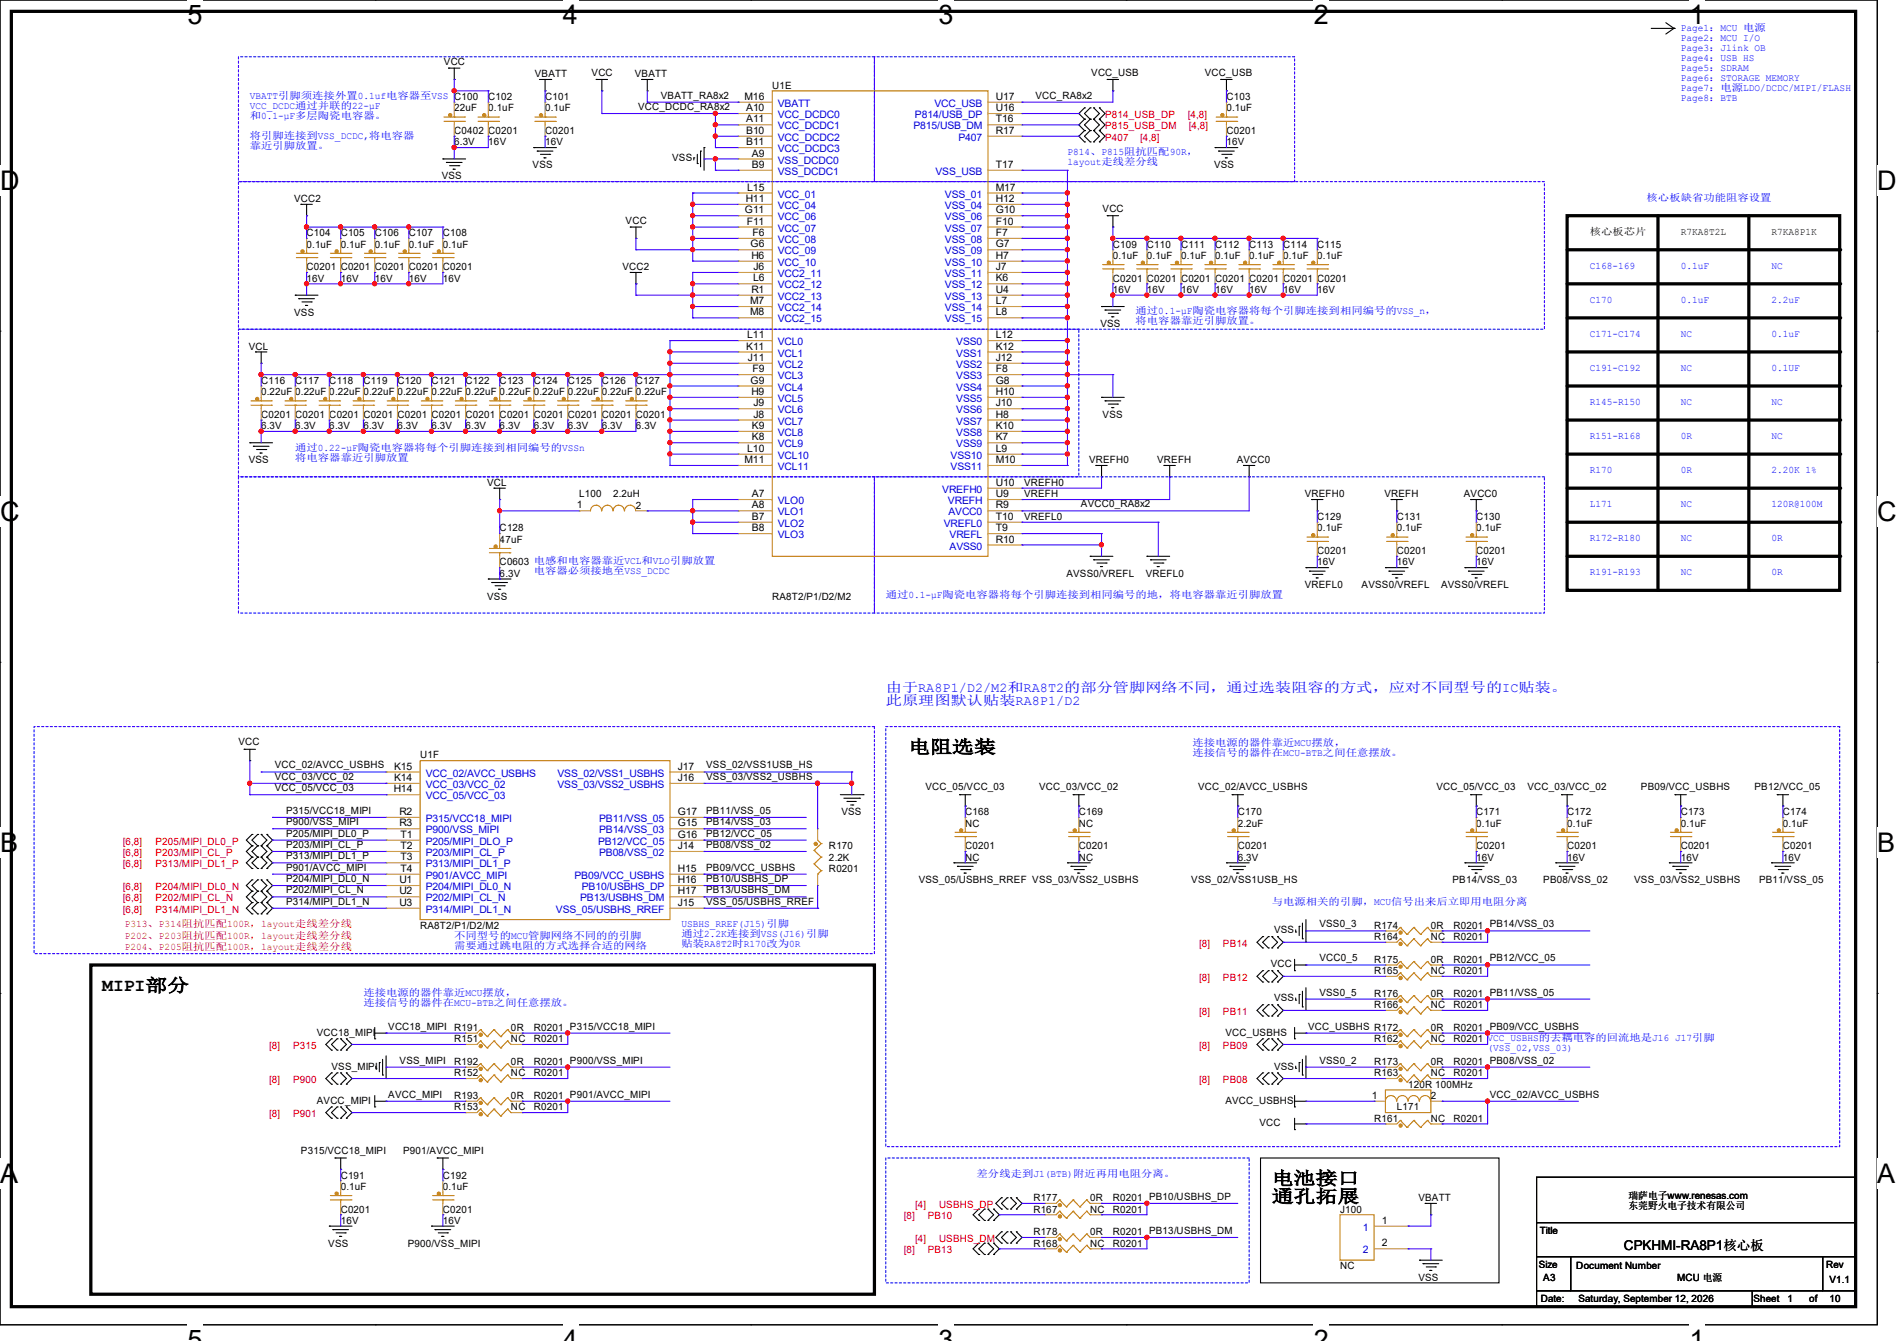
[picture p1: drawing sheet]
<svg xmlns="http://www.w3.org/2000/svg" width="297mm" height="210mm" viewBox="0 0 297 210" stroke-linecap="round" stroke-linejoin="round" font-family="sans-serif">
<defs><g id="words">
<g font-size="4.2">
<text x="29.4" y="3.8">5</text>
<text x="88.1" y="3.8">4</text>
<text x="146.9" y="3.8">3</text>
<text x="205.7" y="3.8">2</text>
<text x="264.5" y="3.8">1</text>
<text x="0" y="29.7">D</text>
<text x="293.9" y="29.7">D</text>
<text x="0" y="81.6">C</text>
<text x="293.9" y="81.6">C</text>
<text x="0" y="133.4">B</text>
<text x="293.9" y="133.4">B</text>
<text x="0" y="185.3">A</text>
<text x="293.9" y="185.3">A</text>
</g>
<g font-size="2.8">
<text x="142.2" y="117.9">电阻选装</text>
<text x="16" y="155.3">MIPI部分</text>
<text x="199.1" y="185.5">电池接口</text>
<text x="199.1" y="188.3">通孔拓展</text>
</g>
<g font-size="2.1" fill="#00f">
<text x="138.7" y="108.3">由于RA8P1/D2/M2和RA8T2的部分管脚网络不同，通过选装阻容的方式，应对不同型号的IC贴装。</text>
<text x="138.7" y="110.4">此原理图默认贴装RA8P1/D2</text>
</g>
<text font-size="2.1" x="254.3" y="195.7">CPKHMI-RA8P1核心板</text>
<g font-size="1.6" fill="#00f">
<text x="263.1" y="4.8">Page1：MCU 电源</text>
<text x="263.1" y="6.4">Page2：MCU I/O</text>
<text x="263.1" y="7.9">Page3：Jlink OB</text>
<text x="263.1" y="9.5">Page4：USB HS</text>
<text x="263.1" y="11">Page5：SDRAM</text>
<text x="39.1" y="15.5">VBATT引脚须连接外置0.1uf电容器至VSS C100</text>
<text x="39.1" y="17">VCC_DCDC通过并联的22-μF</text>
<text x="263.1" y="12.6">Page6：STORAGE MEMORY</text>
<text x="263.1" y="14.2">Page7：电源LDO/DCDC/MIPI/FLASH</text>
<text x="263.1" y="15.7">Page8：BTB</text>
<text x="39.1" y="18.6">和0.1-μF多层陶瓷电容器。</text>
<text x="39.1" y="21.7">将引脚连接到VSS_DCDC,将电容器</text>
<text x="39.1" y="23.3">靠近引脚放置。</text>
<text x="167.1" y="24.3">P814、P815阻抗匹配90R，</text>
<text x="167.1" y="25.9">layout走线差分线</text>
<text x="257.8" y="31.5">核心板缺省功能阻容设置</text>
<text x="248.9" y="42.1">C168-169</text>
<text x="248.9" y="47.5">C170</text>
<text x="263.1" y="42.1">0.1uF</text>
<text x="263.1" y="47.5">0.1uF</text>
<text x="277.4" y="42.1">NC</text>
<text x="277.4" y="47.5">2.2uF</text>
<text x="177.8" y="49.2">通过0.1-μF陶瓷电容器将每个引脚连接到相同编号的VSS_n，</text>
<text x="177.8" y="50.8">将电容器靠近引脚放置。</text>
<text x="248.9" y="52.8">C171-C174</text>
<text x="263.1" y="52.8">NC</text>
<text x="277.4" y="52.8">0.1uF</text>
<text x="248.9" y="58.1">C191-C192</text>
<text x="263.1" y="58.1">NC</text>
<text x="277.4" y="58.1">0.1UF</text>
<text x="248.9" y="63.5">R145-R150</text>
<text x="263.1" y="63.5">NC</text>
<text x="277.4" y="63.5">NC</text>
<text x="46.2" y="70.6">通过0.22-μF陶瓷电容器将每个引脚连接到相同编号的VSSn</text>
<text x="248.9" y="68.8">R151-R168</text>
<text x="263.1" y="68.8">0R</text>
<text x="277.4" y="68.8">NC</text>
<text x="46.2" y="72.1">将电容器靠近引脚放置</text>
<text x="248.9" y="74.1">R170</text>
<text x="263.1" y="74.1">0R</text>
<text x="277.4" y="74.1">2.20K 1%</text>
<text x="248.9" y="79.5">L171</text>
<text x="263.1" y="79.5">NC</text>
<text x="277.4" y="79.5">120R@100M</text>
<text x="83.6" y="89.9">电容器必须接地至VSS_DCDC</text>
<text x="248.9" y="84.8">R172-R180</text>
<text x="263.1" y="84.8">NC</text>
<text x="277.4" y="84.8">0R</text>
<text x="138.7" y="93.7">通过0.1-μF陶瓷电容器将每个引脚连接到相同编号的地，将电容器靠近引脚放置</text>
<text x="248.9" y="90.1">R191-R193</text>
<text x="263.1" y="90.1">NC</text>
<text x="277.4" y="90.1">0R</text>
<text x="186.7" y="116.8">连接电源的器件靠近MCU摆放，</text>
<text x="186.7" y="118.4">连接信号的器件在MCU-BTB之间任意摆放。</text>
<text x="199.1" y="141.7">与电源相关的引脚，MCU信号出来后立即用电阻分离</text>
<text x="71.1" y="147">不同型号的MCU管脚网络不同的的引脚</text>
<text x="71.1" y="148.6">需要通过跳电阻的方式选择合适的网络</text>
<text x="106.7" y="145.2">USBHS_RREF(J15)引脚</text>
<text x="106.7" y="146.8">通过2.2K连接到VSS(J16)引脚</text>
<text x="106.7" y="148.4">贴装RA8T2时R170改为0R</text>
<text x="56.9" y="155.9">连接电源的器件靠近MCU摆放，</text>
<text x="56.9" y="157.5">连接信号的器件在MCU-BTB之间任意摆放。</text>
<text x="232.9" y="164.6">(VSS_02,VSS_03)</text>
<text x="152.9" y="184.4">差分线走到J1(BTB)附近再用电阻分离。</text>
</g>
<g font-size="1.6">
<text x="69.5" y="10.2">VCC</text>
<text x="92.6" y="11.9">VCC</text>
<text x="170.9" y="11.9">VCC_USB</text>
<text x="188.6" y="11.9">VCC_USB</text>
<text x="71.1" y="17.4">22uF</text>
<text x="76.5" y="15.7">C102</text>
<text x="76.5" y="17.4">0.1uF</text>
<text x="83.7" y="12.1">VBATT</text>
<text x="85.3" y="15.7">C101</text>
<text x="85.3" y="17.4">0.1uF</text>
<text x="99.4" y="12.1">VBATT</text>
<text x="99.9" y="17.2">VCC_DCDC_RA8x2</text>
<text x="103.5" y="15.5">VBATT_RA8x2</text>
<text x="116.6" y="15.6">M16</text>
<text x="116.8" y="17.4">A10</text>
<text x="120.9" y="13.9">U1E</text>
<text x="155.9" y="17.4">U16</text>
<text x="155.9" y="15.6">U17</text>
<text x="162.1" y="15.5">VCC_RA8x2</text>
<text x="192" y="15.7">C103</text>
<text x="192" y="17.4">0.1uF</text>
<text x="71.1" y="21">C0402 C0201</text>
<text x="71.1" y="22.8">6.3V</text>
<text x="76.5" y="22.8">16V</text>
<text x="85.3" y="21">C0201</text>
<text x="85.3" y="22.8">16V</text>
<text x="116.8" y="22.7">B11</text>
<text x="116.8" y="21">B10</text>
<text x="116.8" y="19.2">A11</text>
<text x="155.9" y="19.2">T16</text>
<text x="155.9" y="21">R17</text>
<text x="192" y="21">C0201</text>
<text x="192" y="22.8">16V</text>
<text x="69.2" y="28.1">VSS</text>
<text x="83.4" y="26.3">VSS</text>
<text x="105.2" y="25.3">VSS</text>
<text x="117" y="29.8">L15</text>
<text x="117.7" y="24.5">A9</text>
<text x="117.7" y="26.3">B9</text>
<text x="155.9" y="29.8">M17</text>
<text x="155.9" y="26.3">T17</text>
<text x="190.1" y="26.3">VSS</text>
<text x="46.1" y="31.7">VCC2</text>
<text x="98" y="35.1">VCC</text>
<text x="116.6" y="33.4">G11</text>
<text x="116.8" y="31.6">H11</text>
<text x="116.9" y="35.2">F11</text>
<text x="155.9" y="35.2">F10</text>
<text x="155.9" y="31.6">H12</text>
<text x="155.9" y="33.4">G10</text>
<text x="172.6" y="33.3">VCC</text>
<text x="48" y="37">C104</text>
<text x="48" y="38.8">0.1uF</text>
<text x="53.3" y="37">C105</text>
<text x="53.3" y="38.8">0.1uF</text>
<text x="58.7" y="37">C106</text>
<text x="58.7" y="38.8">0.1uF</text>
<text x="64" y="37">C107</text>
<text x="64" y="38.8">0.1uF</text>
<text x="69.3" y="37">C108</text>
<text x="69.3" y="38.8">0.1uF</text>
<text x="117.5" y="38.7">G6</text>
<text x="117.6" y="40.5">H6</text>
<text x="117.8" y="37">F6</text>
<text x="155.9" y="37">F7</text>
<text x="155.9" y="40.5">H7</text>
<text x="155.9" y="38.7">G7</text>
<text x="174.2" y="38.8">C109</text>
<text x="174.2" y="40.6">0.1uF</text>
<text x="179.6" y="38.8">C110</text>
<text x="179.6" y="40.6">0.1uF</text>
<text x="184.9" y="38.8">C111</text>
<text x="184.9" y="40.6">0.1uF</text>
<text x="190.2" y="38.8">C112</text>
<text x="190.2" y="40.6">0.1uF</text>
<text x="195.6" y="38.8">C113</text>
<text x="195.6" y="40.6">0.1uF</text>
<text x="200.9" y="38.8">C114</text>
<text x="200.9" y="40.6">0.1uF</text>
<text x="206.2" y="38.8">C115</text>
<text x="206.2" y="40.6">0.1uF</text>
<text x="248.9" y="36.8">核心板芯片</text>
<text x="263.1" y="36.8">R7KA8T2L</text>
<text x="277.4" y="36.8">R7KA8P1K</text>
<text x="48" y="42.3">C0201 C0201 C0201 C0201 C0201</text>
<text x="48" y="44.1">16V</text>
<text x="53.3" y="44.1">16V</text>
<text x="58.7" y="44.1">16V</text>
<text x="64" y="44.1">16V</text>
<text x="69.3" y="44.1">16V</text>
<text x="97.5" y="42.3">VCC2</text>
<text x="117.5" y="47.6">M7</text>
<text x="117.6" y="45.8">R1</text>
<text x="117.9" y="44.1">L6</text>
<text x="118" y="42.3">J6</text>
<text x="155.9" y="45.8">U4</text>
<text x="155.9" y="42.3">J7</text>
<text x="155.9" y="44.1">K6</text>
<text x="155.9" y="47.6">L7</text>
<text x="174.2" y="44.1">C0201 C0201 C0201 C0201 C0201 C0201 C0201</text>
<text x="174.2" y="45.9">16V</text>
<text x="179.6" y="45.9">16V</text>
<text x="184.9" y="45.9">16V</text>
<text x="190.2" y="45.9">16V</text>
<text x="195.6" y="45.9">16V</text>
<text x="200.9" y="45.9">16V</text>
<text x="206.2" y="45.9">16V</text>
<text x="46.1" y="49.4">VSS</text>
<text x="117" y="53">L11</text>
<text x="117.5" y="49.4">M8</text>
<text x="155.9" y="49.4">L8</text>
<text x="155.9" y="53">L12</text>
<text x="172.3" y="51.2">VSS</text>
<text x="38.9" y="54.8">VCL</text>
<text x="116.8" y="54.7">K11</text>
<text x="117.1" y="56.5">J11</text>
<text x="117.8" y="58.3">F9</text>
<text x="155.9" y="58.3">F8</text>
<text x="155.9" y="56.5">J12</text>
<text x="155.9" y="54.7">K12</text>
<text x="40.9" y="60.1">C116</text>
<text x="40.9" y="61.9">0.22uF 0.22uF 0.22uF 0.22uF 0.22uF 0.22uF 0.22uF 0.22uF 0.22uF 0.22uF 0.22uF 0.22uF</text>
<text x="40.9" y="65.4">C0201 C0201 C0201 C0201 C0201 C0201 C0201 C0201 C0201 C0201 C0201 C0201</text>
<text x="46.2" y="60.1">C117</text>
<text x="51.6" y="60.1">C118</text>
<text x="56.9" y="60.1">C119</text>
<text x="62.2" y="60.1">C120</text>
<text x="67.6" y="60.1">C121</text>
<text x="72.9" y="60.1">C122</text>
<text x="78.2" y="60.1">C123</text>
<text x="83.6" y="60.1">C124</text>
<text x="88.9" y="60.1">C125</text>
<text x="94.2" y="60.1">C126</text>
<text x="99.6" y="60.1">C127</text>
<text x="117.5" y="60.1">G9</text>
<text x="117.6" y="61.8">H9</text>
<text x="118" y="65.4">J8</text>
<text x="118" y="63.6">J9</text>
<text x="155.9" y="65.4">H8</text>
<text x="155.9" y="61.8">H10</text>
<text x="155.9" y="60.1">G8</text>
<text x="155.9" y="63.6">J10</text>
<text x="172.6" y="65.4">VSS</text>
<text x="40.9" y="67.2">6.3V</text>
<text x="46.2" y="67.2">6.3V</text>
<text x="51.6" y="67.2">6.3V</text>
<text x="56.9" y="67.2">6.3V</text>
<text x="62.2" y="67.2">6.3V</text>
<text x="67.6" y="67.2">6.3V</text>
<text x="72.9" y="67.2">6.3V</text>
<text x="78.2" y="67.2">6.3V</text>
<text x="83.6" y="67.2">6.3V</text>
<text x="88.9" y="67.2">6.3V</text>
<text x="94.2" y="67.2">6.3V</text>
<text x="99.6" y="67.2">6.3V</text>
<text x="117" y="70.7">L10</text>
<text x="117.7" y="69">K8</text>
<text x="117.7" y="67.2">K9</text>
<text x="155.9" y="69">K7</text>
<text x="155.9" y="67.2">K10</text>
<text x="155.9" y="70.7">L9</text>
<text x="38.9" y="72.6">VSS</text>
<text x="76.3" y="76.1">VCL</text>
<text x="90.7" y="77.9">L100</text>
<text x="96" y="77.9">2.2uH</text>
<text x="116.6" y="72.5">M11</text>
<text x="117.7" y="77.9">A7</text>
<text x="155.9" y="72.5">M10</text>
<text x="155.9" y="76.1">U10</text>
<text x="155.9" y="77.9">U9</text>
<text x="160.4" y="77.9">VREFH</text>
<text x="160.4" y="76.1">VREFH0</text>
<text x="170.5" y="72.6">VREFH0</text>
<text x="181.2" y="72.6">VREFH</text>
<text x="193.6" y="72.6">AVCC0</text>
<text x="204.3" y="77.9">VREFH0</text>
<text x="216.7" y="77.9">VREFH</text>
<text x="229.2" y="77.9">AVCC0</text>
<text x="78.2" y="83.2">C128</text>
<text x="90.3" y="79.6">1</text>
<text x="99.6" y="79.7">2</text>
<text x="117.7" y="79.6">A8</text>
<text x="117.7" y="81.4">B7</text>
<text x="117.7" y="83.2">B8</text>
<text x="155.9" y="79.6">R9</text>
<text x="155.9" y="83.2">T9</text>
<text x="155.9" y="81.4">T10</text>
<text x="160.4" y="81.4">VREFL0</text>
<text x="169.2" y="79.5">AVCC0_RA8x2</text>
<text x="206.2" y="81.4">C129</text>
<text x="206.2" y="83.2">0.1uF</text>
<text x="218.7" y="81.4">C131</text>
<text x="218.7" y="83.2">0.1uF</text>
<text x="231.1" y="81.4">C130</text>
<text x="231.1" y="83.2">0.1uF</text>
<text x="78.2" y="85">47uF</text>
<text x="78.2" y="88.6">C0603 电感和电容器靠近VCL和VLO引脚放置</text>
<text x="155.9" y="85">R10</text>
<text x="206.2" y="86.8">C0201</text>
<text x="206.2" y="88.6">16V</text>
<text x="218.7" y="86.8">C0201</text>
<text x="218.7" y="88.6">16V</text>
<text x="231.1" y="86.8">C0201</text>
<text x="231.1" y="88.6">16V</text>
<text x="76.3" y="93.9">VSS</text>
<text x="78.2" y="90.3">6.3V</text>
<text x="120.9" y="93.9">RA8T2/P1/D2/M2</text>
<text x="167" y="90.3">AVSS0/VREFL</text>
<text x="179.4" y="90.3">VREFL0</text>
<text x="204.3" y="92.1">VREFL0</text>
<text x="213.2" y="92.1">AVSS0/VREFL</text>
<text x="225.6" y="92.1">AVSS0/VREFL</text>
<text x="37.3" y="116.7">VCC</text>
<text x="65.8" y="118.8">U1F</text>
<text x="43" y="122.1">VCC_03/VCC_02</text>
<text x="43" y="123.9">VCC_05/VCC_03</text>
<text x="43" y="120.4">VCC_02/AVCC_USBHS</text>
<text x="61.6" y="124.1">H14</text>
<text x="61.7" y="120.5">K15</text>
<text x="61.7" y="122.3">K14</text>
<text x="106.1" y="120.5">J17</text>
<text x="106.1" y="122.3">J16</text>
<text x="110.6" y="120.4">VSS_02/VSS1USB_HS</text>
<text x="110.6" y="122.1">VSS_03/VSS2_USBHS</text>
<text x="144.9" y="123.8">VCC_05/VCC_03</text>
<text x="162.7" y="123.8">VCC_03/VCC_02</text>
<text x="187.6" y="123.8">VCC_02/AVCC_USBHS</text>
<text x="224.9" y="123.8">VCC_05/VCC_03</text>
<text x="239.1" y="123.8">VCC_03/VCC_02</text>
<text x="256.9" y="123.8">PB09/VCC_USBHS</text>
<text x="274.7" y="123.8">PB12/VCC_05</text>
<text x="44.8" y="131">P205/MIPI_DL0_P</text>
<text x="44.8" y="127.5">P315/VCC18_MIPI</text>
<text x="44.8" y="129.2">P900/VSS_MIPI</text>
<text x="62.5" y="127.6">R2</text>
<text x="62.5" y="129.4">R3</text>
<text x="62.7" y="131.2">T1</text>
<text x="106.1" y="129.4">G15</text>
<text x="106.1" y="131.2">G16</text>
<text x="106.1" y="127.6">G17</text>
<text x="110.6" y="131">PB12/VCC_05</text>
<text x="110.6" y="129.2">PB14/VSS_03</text>
<text x="110.6" y="127.5">PB11/VSS_05</text>
<text x="131.7" y="127.7">VSS</text>
<text x="151.1" y="127.7">C168</text>
<text x="151.1" y="129.5">NC</text>
<text x="168.9" y="127.7">C169</text>
<text x="168.9" y="129.5">NC</text>
<text x="193.8" y="127.7">C170</text>
<text x="193.8" y="129.5">2.2uF</text>
<text x="231.1" y="127.7">C171</text>
<text x="231.1" y="129.5">0.1uF</text>
<text x="245.4" y="127.7">C172</text>
<text x="245.4" y="129.5">0.1uF</text>
<text x="263.1" y="127.7">C173</text>
<text x="263.1" y="129.5">0.1uF</text>
<text x="279.1" y="127.7">C174</text>
<text x="279.1" y="129.5">0.1uF</text>
<text x="44.8" y="134.6">P313/MIPI_DL1_P</text>
<text x="44.8" y="136.4">P901/AVCC_MIPI</text>
<text x="44.8" y="132.8">P203/MIPI_CL_P</text>
<text x="62.7" y="133">T2</text>
<text x="62.7" y="134.7">T3</text>
<text x="62.7" y="136.5">T4</text>
<text x="106.1" y="136.5">H15</text>
<text x="106.1" y="133">J14</text>
<text x="110.6" y="136.4">PB09/VCC_USBHS</text>
<text x="110.6" y="132.8">PB08/VSS_02</text>
<text x="129.8" y="133">R170</text>
<text x="129.8" y="134.8">2.2K</text>
<text x="129.8" y="136.6">R0201</text>
<text x="151.1" y="133">C0201</text>
<text x="151.1" y="134.8">NC</text>
<text x="168.9" y="133">C0201</text>
<text x="168.9" y="134.8">NC</text>
<text x="193.8" y="133">C0201</text>
<text x="193.8" y="134.8">6.3V</text>
<text x="231.1" y="133">C0201</text>
<text x="231.1" y="134.8">16V</text>
<text x="245.4" y="133">C0201</text>
<text x="245.4" y="134.8">16V</text>
<text x="263.1" y="133">C0201</text>
<text x="263.1" y="134.8">16V</text>
<text x="279.1" y="133">C0201</text>
<text x="279.1" y="134.8">16V</text>
<text x="44.8" y="139.9">P202/MIPI_CL_N</text>
<text x="44.8" y="141.7">P314/MIPI_DL1_N</text>
<text x="44.8" y="138.1">P204/MIPI_DL0_N</text>
<text x="62.5" y="138.3">U1</text>
<text x="62.5" y="140.1">U2</text>
<text x="62.5" y="141.9">U3</text>
<text x="106.1" y="138.3">H16</text>
<text x="106.1" y="140.1">H17</text>
<text x="106.1" y="141.9">J15</text>
<text x="110.6" y="139.9">PB13/USBHS_DM</text>
<text x="110.6" y="138.1">PB10/USBHS_DP</text>
<text x="110.6" y="141.7">VSS_05/USBHS_RREF</text>
<text x="143.8" y="138.3">VSS_05/USBHS_RREF VSS_03/VSS2_USBHS</text>
<text x="186.5" y="138.3">VSS_02/VSS1USB_HS</text>
<text x="227.4" y="138.3">PB14/VSS_03</text>
<text x="241.6" y="138.3">PB08/VSS_02</text>
<text x="255.9" y="138.3">VSS_03/VSS2_USBHS</text>
<text x="275.4" y="138.3">PB11/VSS_05</text>
<text x="65.8" y="145.5">RA8T2/P1/D2/M2</text>
<text x="199.5" y="146.2">VSS</text>
<text x="206.6" y="145.2">VSS0_3</text>
<text x="215.1" y="145.5">R174</text>
<text x="215.1" y="147.2">R164</text>
<text x="224" y="145.5">0R</text>
<text x="224" y="147.2">NC</text>
<text x="227.6" y="145.5">R0201 PB14/VSS_03</text>
<text x="227.6" y="147.2">R0201</text>
<text x="199" y="151.5">VCC</text>
<text x="206.6" y="150.6">VCC0_5</text>
<text x="206.6" y="155.9">VSS0_5</text>
<text x="215.1" y="152.6">R165</text>
<text x="215.1" y="150.8">R175</text>
<text x="224" y="152.6">NC</text>
<text x="224" y="150.8">0R</text>
<text x="227.6" y="152.6">R0201</text>
<text x="227.6" y="150.8">R0201 PB12/VCC_05</text>
<text x="60.8" y="161.2">VCC18_MIPI</text>
<text x="71.1" y="161.5">R191</text>
<text x="80" y="161.5">0R</text>
<text x="83.6" y="161.5">R0201 P315/VCC18_MIPI</text>
<text x="199.5" y="156.8">VSS</text>
<text x="204.8" y="161.2">VCC_USBHS R172</text>
<text x="215.1" y="156.1">R176</text>
<text x="215.1" y="157.9">R166</text>
<text x="224" y="156.1">0R</text>
<text x="224" y="157.9">NC</text>
<text x="224" y="161.5">0R</text>
<text x="227.6" y="156.1">R0201 PB11/VSS_05</text>
<text x="227.6" y="157.9">R0201</text>
<text x="227.6" y="161.5">R0201 PB09/VCC_USBHS</text>
<text x="49.6" y="162.2">VCC18_MIPI</text>
<text x="51.9" y="167.5">VSS_MIPI</text>
<text x="62.6" y="166.6">VSS_MIPI</text>
<text x="71.1" y="163.2">R151</text>
<text x="71.1" y="166.8">R192</text>
<text x="80" y="163.2">NC</text>
<text x="80" y="166.8">0R</text>
<text x="83.6" y="163.2">R0201</text>
<text x="83.6" y="166.8">R0201 P900/VSS_MIPI</text>
<text x="191.9" y="162.2">VCC_USBHS</text>
<text x="199.5" y="167.5">VSS</text>
<text x="206.6" y="166.6">VSS0_2</text>
<text x="215.1" y="166.8">R173</text>
<text x="215.1" y="163.2">R162</text>
<text x="224" y="166.8">0R</text>
<text x="224" y="163.2">NC</text>
<text x="227.6" y="166.8">R0201 PB08/VSS_02</text>
<text x="227.6" y="163.2">R0201 VCC_USBHS的去耦电容的回流地是J16 J17引脚</text>
<text x="49.6" y="172.8">AVCC_MIPI</text>
<text x="60.8" y="171.9">AVCC_MIPI</text>
<text x="71.1" y="168.6">R152</text>
<text x="71.1" y="172.1">R193</text>
<text x="71.1" y="173.9">R153</text>
<text x="80" y="168.6">NC</text>
<text x="80" y="172.1">0R</text>
<text x="80" y="173.9">NC</text>
<text x="83.6" y="168.6">R0201</text>
<text x="83.6" y="172.1">R0201 P901/AVCC_MIPI</text>
<text x="83.6" y="173.9">R0201</text>
<text x="191.9" y="172.8">AVCC_USBHS</text>
<text x="214.8" y="172.1">1</text>
<text x="215.1" y="168.6">R163</text>
<text x="218.7" y="173.9">L171</text>
<text x="220.5" y="170.3">120R 100MHz</text>
<text x="224" y="168.6">NC</text>
<text x="224" y="172.1">2</text>
<text x="227.6" y="168.6">R0201</text>
<text x="233.3" y="171.9">VCC_02/AVCC_USBHS</text>
<text x="197.2" y="176.4">VCC</text>
<text x="215.1" y="175.7">R161</text>
<text x="224" y="175.7">NC</text>
<text x="227.6" y="175.7">R0201</text>
<text x="47.1" y="180.7">P315/VCC18_MIPI</text>
<text x="53.3" y="184.6">C191</text>
<text x="63.1" y="180.7">P901/AVCC_MIPI</text>
<text x="69.3" y="184.6">C192</text>
<text x="53.3" y="186.3">0.1uF</text>
<text x="53.3" y="189.9">C0201</text>
<text x="53.3" y="191.7">16V</text>
<text x="69.3" y="186.3">0.1uF</text>
<text x="69.3" y="189.9">C0201</text>
<text x="69.3" y="191.7">16V</text>
<text x="161.8" y="189.9">R167</text>
<text x="161.8" y="188.1">R177</text>
<text x="170.7" y="189.9">NC</text>
<text x="170.7" y="188.1">0R</text>
<text x="174.2" y="189.9">R0201</text>
<text x="174.2" y="188.1">R0201 PB10/USBHS_DP</text>
<text x="209.8" y="189.9">J100</text>
<text x="216.4" y="191.6">1</text>
<text x="222.1" y="188.1">VBATT</text>
<text x="255" y="187.8">瑞萨电子www.renesas.com</text>
<text x="255" y="189.4">东莞野火电子技术有限公司</text>
<text x="51.4" y="195.2">VSS</text>
<text x="63.8" y="195.2">P900/VSS_MIPI</text>
<text x="161.8" y="193.5">R178</text>
<text x="161.8" y="195.2">R168</text>
<text x="170.7" y="193.5">0R</text>
<text x="170.7" y="195.2">NC</text>
<text x="174.2" y="193.5">R0201 PB13/USBHS_DM</text>
<text x="174.2" y="195.2">R0201</text>
<text x="216.4" y="195.2">2</text>
<text x="241.1" y="193.3">Title</text>
<text x="209.8" y="198.8">NC</text>
<text x="222.1" y="200.6">VSS</text>
<text x="240.9" y="198.6">Size</text>
<text x="241.3" y="204">Date:</text>
<text x="241.6" y="200.6">A3</text>
<text x="246.8" y="198.8">Document Number</text>
<text x="247.1" y="204">Saturday, September 12, 2026</text>
<text x="262.6" y="200.6">MCU 电源</text>
<text x="274.5" y="204">Sheet</text>
<text x="279.9" y="204">1</text>
<text x="283.3" y="204">of</text>
<text x="285.9" y="198.6">Rev</text>
<text x="286.4" y="200.9">V1.1</text>
<text x="286.4" y="204">10</text>
</g>
<g font-size="1.6" fill="#00c">
<text x="121.8" y="16.7">VBATT</text>
<text x="146.3" y="16.7">VCC_USB</text>
<text x="121.8" y="23.8">VCC_DCDC3</text>
<text x="121.8" y="22.1">VCC_DCDC2</text>
<text x="121.8" y="20.3">VCC_DCDC1</text>
<text x="121.8" y="18.5">VCC_DCDC0</text>
<text x="143" y="20.3">P815/USB_DM</text>
<text x="143.3" y="18.5">P814/USB_DP</text>
<text x="150.1" y="22.1">P407</text>
<text x="121.8" y="25.6">VSS_DCDC0</text>
<text x="121.8" y="27.4">VSS_DCDC1</text>
<text x="146.5" y="27.4">VSS_USB</text>
<text x="121.8" y="32.7">VCC_04</text>
<text x="121.8" y="34.5">VCC_06</text>
<text x="121.8" y="30.9">VCC_01</text>
<text x="148" y="32.7">VSS_04</text>
<text x="148" y="34.5">VSS_06</text>
<text x="148" y="30.9">VSS_01</text>
<text x="121.8" y="38.1">VCC_08</text>
<text x="121.8" y="36.3">VCC_07</text>
<text x="121.8" y="41.6">VCC_10</text>
<text x="121.8" y="39.8">VCC_09</text>
<text x="148" y="38.1">VSS_08</text>
<text x="148" y="36.3">VSS_07</text>
<text x="148" y="41.6">VSS_10</text>
<text x="148" y="39.8">VSS_09</text>
<text x="121.8" y="43.4">VCC2_11</text>
<text x="121.8" y="45.2">VCC2_12</text>
<text x="121.8" y="46.9">VCC2_13</text>
<text x="148" y="46.9">VSS_13</text>
<text x="148" y="43.4">VSS_11</text>
<text x="148" y="45.2">VSS_12</text>
<text x="121.8" y="50.5">VCC2_15</text>
<text x="121.8" y="48.7">VCC2_14</text>
<text x="148" y="48.7">VSS_14</text>
<text x="148" y="50.5">VSS_15</text>
<text x="121.8" y="59.4">VCL3</text>
<text x="121.8" y="57.6">VCL2</text>
<text x="121.8" y="55.8">VCL1</text>
<text x="121.8" y="54.1">VCL0</text>
<text x="149.7" y="59.4">VSS3</text>
<text x="149.7" y="57.6">VSS2</text>
<text x="149.7" y="55.8">VSS1</text>
<text x="149.7" y="54.1">VSS0</text>
<text x="121.8" y="63">VCL5</text>
<text x="121.8" y="61.2">VCL4</text>
<text x="121.8" y="64.7">VCL6</text>
<text x="149.7" y="63">VSS5</text>
<text x="149.7" y="61.2">VSS4</text>
<text x="149.7" y="64.7">VSS6</text>
<text x="121.8" y="66.5">VCL7</text>
<text x="121.8" y="70.1">VCL9</text>
<text x="121.8" y="68.3">VCL8</text>
<text x="121.8" y="71.8">VCL10</text>
<text x="148.8" y="71.8">VSS10</text>
<text x="149.7" y="66.5">VSS7</text>
<text x="149.7" y="70.1">VSS9</text>
<text x="149.7" y="68.3">VSS8</text>
<text x="121.8" y="73.6">VCL11</text>
<text x="147.5" y="77.2">VREFH0</text>
<text x="148.8" y="73.6">VSS11</text>
<text x="121.8" y="79">VLO0</text>
<text x="121.8" y="80.7">VLO1</text>
<text x="121.8" y="82.5">VLO2</text>
<text x="147.8" y="82.5">VREFL0</text>
<text x="148.4" y="79">VREFH</text>
<text x="148.5" y="80.7">AVCC0</text>
<text x="121.8" y="84.3">VLO3</text>
<text x="148.7" y="86.1">AVSS0</text>
<text x="148.7" y="84.3">VREFL</text>
<text x="66.7" y="121.6">VCC_02/AVCC_USBHS</text>
<text x="66.7" y="123.4">VCC_03/VCC_02</text>
<text x="66.7" y="125.2">VCC_05/VCC_03</text>
<text x="87.3" y="121.6">VSS_02/VSS1_USBHS</text>
<text x="87.3" y="123.4">VSS_03/VSS2_USBHS</text>
<text x="66.7" y="128.7">P315/VCC18_MIPI</text>
<text x="66.7" y="130.5">P900/VSS_MIPI</text>
<text x="93.8" y="130.5">PB14/VSS_03</text>
<text x="93.8" y="128.7">PB11/VSS_05</text>
<text x="66.7" y="132.3">P205/MIPI_DLO_P</text>
<text x="66.7" y="134.1">P203/MIPI_CL_P</text>
<text x="66.7" y="135.8">P313/MIPI_DL1_P</text>
<text x="66.7" y="137.6">P901/AVCC_MIPI</text>
<text x="90" y="137.6">PB09/VCC_USBHS</text>
<text x="93.6" y="132.3">PB12/VCC_05</text>
<text x="93.8" y="134.1">PB08/VSS_02</text>
<text x="66.7" y="139.4">P204/MIPI_DL0_N</text>
<text x="66.7" y="141.2">P202/MIPI_CL_N</text>
<text x="66.7" y="143">P314/MIPI_DL1_N</text>
<text x="87" y="143">VSS_05/USBHS_RREF</text>
<text x="90.8" y="141.2">PB13/USBHS_DM</text>
<text x="91.1" y="139.4">PB10/USBHS_DP</text>
<text x="213.4" y="192.7">1</text>
<text x="213.4" y="196.3">2</text>
</g>
<g font-size="1.6" fill="#f00">
<text x="173" y="18.5">P814_USB_DP</text>
<text x="173" y="20.3">P815_USB_DM</text>
<text x="173" y="22.1">P407</text>
<text x="178.5" y="22.1">[4,8]</text>
<text x="186" y="18.5">[4,8]</text>
<text x="186.1" y="20.3">[4,8]</text>
<text x="19.2" y="132.3">[6,8]</text>
<text x="19.2" y="134.1">[6,8]</text>
<text x="19.2" y="135.8">[6,8]</text>
<text x="24.3" y="132.3">P205/MIPI_DL0_P</text>
<text x="24.3" y="134.1">P203/MIPI_CL_P</text>
<text x="24.3" y="135.8">P313/MIPI_DL1_P</text>
<text x="19.2" y="139.4">[6,8]</text>
<text x="19.2" y="141.2">[6,8]</text>
<text x="19.2" y="143">[6,8]</text>
<text x="24.3" y="139.4">P204/MIPI_DL0_N</text>
<text x="24.3" y="141.2">P202/MIPI_CL_N</text>
<text x="24.3" y="143">P314/MIPI_DL1_N</text>
<text x="19.6" y="148.8">P204、P205阻抗匹配100R，layout走线差分线</text>
<text x="19.6" y="145.2">P313、P314阻抗匹配100R，layout走线差分线</text>
<text x="19.6" y="147">P202、P203阻抗匹配100R，layout走线差分线</text>
<text x="187.7" y="148.3">[8]</text>
<text x="191.5" y="148.3">PB14</text>
<text x="187.7" y="153.6">[8]</text>
<text x="191.5" y="153.6">PB12</text>
<text x="187.7" y="159">[8]</text>
<text x="191.5" y="159">PB11</text>
<text x="42.1" y="164.3">[8]</text>
<text x="45.9" y="164.3">P315</text>
<text x="187.7" y="164.3">[8]</text>
<text x="191.5" y="164.3">PB09</text>
<text x="42.1" y="169.6">[8]</text>
<text x="45.9" y="169.6">P900</text>
<text x="187.7" y="169.6">[8]</text>
<text x="191.5" y="169.6">PB08</text>
<text x="42.1" y="175">[8]</text>
<text x="45.9" y="175">P901</text>
<text x="141.5" y="191">[8]</text>
<text x="143.3" y="189.2">[4]</text>
<text x="145.2" y="191">PB10</text>
<text x="147" y="189.2">USBHS_DP</text>
<text x="141.5" y="196.3">[8]</text>
<text x="143.3" y="194.5">[4]</text>
<text x="145.2" y="196.3">PB13</text>
<text x="147" y="194.5">USBHS_DM</text>
</g>
</g></defs>
<path d="M0 0h293.9v207.5h-293.9z" fill="none" stroke="#000" stroke-width=".17"/>
<g fill="#fff">
<path d="M29.4 0h2.3v4.7h-2.3z"/>
<path d="M29.4 207.5h2.3v2.5h-2.3z"/>
</g>
<path d="M58.8 0h.1M58.8 207.5h.1" fill="none" stroke="#000" stroke-width=".17"/>
<g fill="#fff">
<path d="M88.1 0h2.4v4.7h-2.4z"/>
<path d="M88.1 207.5h2.4v2.5h-2.4z"/>
</g>
<path d="M117.6 0h.1M117.6 207.5h.1" fill="none" stroke="#000" stroke-width=".17"/>
<g fill="#fff">
<path d="M146.9 0h2.4v4.7h-2.4z"/>
<path d="M146.9 207.5h2.4v2.5h-2.4z"/>
</g>
<path d="M176.3 0h.1M176.3 207.5h.1" fill="none" stroke="#000" stroke-width=".17"/>
<g fill="#fff">
<path d="M205.7 0h2.4v4.7h-2.4z"/>
<path d="M205.7 207.5h2.4v2.5h-2.4z"/>
</g>
<path d="M235.1 0h.1M235.1 207.5h.1" fill="none" stroke="#000" stroke-width=".17"/>
<g fill="#fff">
<path d="M264.5 0h2.4v4.7h-2.4z"/>
<path d="M264.5 207.5h2.4v2.5h-2.4z"/>
<path d="M0 25.9h3v4.7h-3z"/>
<path d="M293.9 25.9h3.1v4.7h-3.1z"/>
<path d="M0 77.8h3v4.7h-3z"/>
<path d="M293.9 77.8h3.1v4.7h-3.1z"/>
</g>
<path d="M0 51.9h.1M293.9 51.9h.1" fill="none" stroke="#000" stroke-width=".17"/>
<g fill="#fff">
<path d="M0 129.6h2.8v4.8h-2.8z"/>
<path d="M293.9 129.6h2.9v4.8h-2.9z"/>
</g>
<path d="M0 103.7h.1M293.9 103.7h.1" fill="none" stroke="#000" stroke-width=".17"/>
<g fill="#fff">
<path d="M0 181.5h2.8v4.7h-2.8z"/>
<path d="M293.8 181.5h3v4.7h-3z"/>
</g>
<g fill="none" stroke="#000" stroke-width=".17">
<path d="M70.2 10.7h.1M70.2 10.7h1.8M71.1 12.4h.1M71.1 10.7v1.7M84.5 12.4h1.7M85.3 14.2h.1M85.3 12.4v1.8M86.2 12.4h.1M93.3 12.4h.1M93.3 12.4h1.8M94.2 14.2h.1M94.2 12.4v1.8"/>
<path d="M100.5 12.4h.1M100.5 12.4h1.7M101.3 14.2h.1M101.3 12.4v1.8M169.8 16.9h.1M169.8 18.7h.1M169.8 16.9l-.9 .9 .9 .9M169.8 18.7l-.9 .9 .9 .8M170.7 18.7h.1M170.7 16.9h.1M170.7 16.9l-.9 .9 .9 .9M170.7 18.7l-.9 .9 .9 .8"/>
<path d="M171.2 18.7h.1M171.2 16.9h.1M171.2 16.9l.9 .9-.9 .9M171.2 18.7l.9 .9-.9 .8M172.1 16.9h.1M172.1 18.7h.1M172.1 16.9l.9 .9-.9 .9M172.1 18.7l.9 .9-.9 .8M173.4 12.4h.1M173.4 12.4h1.7M174.2 14.2h.1M174.2 12.4v1.8"/>
<path d="M191.1 12.4h.1M191.1 12.4h1.8M192 14.2h.1M192 12.4v1.8M258.5 4.4h3.6M260.8 3.6l1.3 .8M262.1 4.4h.1M262.1 4.4l-1.3 .9M47.1 32h.1M47.1 32h1.8M48 33.8h.1M48 32v1.8"/>
<path d="M69.3 24.9h.1M69.3 24.9h3.6M69.9 25.4h.1M69.9 25.4h2.4M70.4 26h1.4M71 26.5h.1M71 26.5h.3M71.8 26h.1M83.6 23.1h.1M83.6 23.1h3.5M84.1 23.7h.1M84.1 23.7h2.5"/>
<path d="M84.6 24.2h1.5M85.2 24.7h.1M85.2 24.7h.3M86.1 24.2h.1M98.7 35.6h.1M98.7 35.6h1.8M99.6 37.3h.1M99.6 35.6v1.7M108.6 24.7h.1M108.6 24.7v.4M109.2 25.6h.1M109.2 24.2v1.4"/>
<path d="M109.7 23.7h.1M109.7 23.7v2.4M110.2 23.1h.1M110.2 23.1v3.6M169.8 20.4h.1M169.8 22.2h.1M169.8 20.4l-.9 .9 .9 .9M170.7 20.4h.1M170.7 22.2h.1M170.7 20.4l-.9 .9 .9 .9M171.2 20.4h.1M171.2 22.2h.1"/>
<path d="M171.2 20.4l.9 .9-.9 .9M172.1 20.4h.1M172.1 22.2h.1M172.1 20.4l.9 .9-.9 .9M173.4 33.8h.1M173.4 33.8h1.7M174.2 35.6h.1M174.2 33.8v1.8M190.2 23.1h.1M190.2 23.1h3.6M190.8 23.7h.1M190.8 23.7h2.5"/>
<path d="M191.3 24.2h1.4M191.9 24.7h.1M191.9 24.7h.3M192.7 24.2h.1M40 55.1h.1M40 55.1h1.8M40.9 56.9h.1M40.9 55.1v1.8M46.2 46.2h.1M46.2 46.2h3.6M46.8 46.8h.1M46.8 46.8h2.4"/>
<path d="M47.3 47.3h1.4M47.8 47.8h.1M47.8 47.8h.4M48.7 47.3h.1M98.7 42.7h.1M98.7 42.7h1.8M99.6 44.4h.1M99.6 42.7v1.7M172.5 48h.1M172.5 48h3.5M173 48.6h.1M173 48.6h2.5"/>
<path d="M173.5 49.1h1.5M174.1 49.6h.1M174.1 49.6h.3M175 49.1h.1M39.1 69.3h.1M39.1 69.3h3.6M39.7 69.9h.1M39.7 69.9h2.4M40.2 70.4h1.4M40.7 71h.1M40.7 71h.4M41.6 70.4h.1"/>
<path d="M77.3 76.5h.1M77.3 76.5h1.8M78.2 78.2h.1M78.2 76.5v1.7M171.6 72.9h.1M171.6 72.9h1.8M172.5 74.7h.1M172.5 62.2h.1M172.5 72.9v1.8M172.5 62.2h3.5M173 62.8h.1M173 62.8h2.5"/>
<path d="M173.5 63.3h1.5M174.1 63.8h.1M174.1 63.8h.3M175 63.3h.1M182.2 72.9h.1M182.2 72.9h1.8M183.1 74.7h.1M183.1 72.9v1.8M194.7 72.9h.1M194.7 72.9h1.8M195.6 74.7h.1M195.6 72.9v1.8"/>
<path d="M205.4 78.2h.1M205.4 78.2h1.7M206.2 78.2v1.8M217.8 78.2h.1M217.8 78.2h1.8M218.7 78.2v1.8M230.3 78.2h.1M230.3 78.2h1.7M231.1 78.2v1.8M76.5 90.7h.1M76.5 90.7h3.5M77 91.2h.1"/>
<path d="M77 91.2h2.5M77.5 91.7h1.5M78.1 92.3h.1M78.1 92.3h.3M79 91.7h.1M170.7 87.1h.1M170.7 87.1h3.5M171.2 87.7h.1M171.2 87.7h2.5M171.7 88.2h1.5M172.3 88.7h.1M172.3 88.7h.3"/>
<path d="M173.2 88.2h.1M179.6 87.1h.1M179.6 87.1h3.5M180.1 87.7h.1M180.1 87.7h2.5M180.6 88.2h1.5M181.2 88.7h.1M181.2 88.7h.3M182.1 88.2h.1M204.5 88.9h.1M204.5 88.9h3.5M205 89.5h.1"/>
<path d="M205 89.5h2.5M205.5 90h1.5M206.1 90.5h.1M206.1 90.5h.3M206.2 80h.1M207 90h.1M216.9 88.9h.1M216.9 88.9h3.6M217.5 89.5h.1M217.5 89.5h2.4M218 90h1.4M218.5 90.5h.1"/>
<path d="M218.5 90.5h.4M218.7 80h.1M219.4 90h.1M229.4 88.9h.1M229.4 88.9h3.5M229.9 89.5h.1M229.9 89.5h2.5M230.4 90h1.5M231 90.5h.1M231 90.5h.3M231.1 80h.1M231.9 90h.1"/>
<path d="M38.2 117.3h.1M38.2 117.3h1.8M39.1 119.1h.1M39.1 117.3v1.8M39.5 130.7h.1M39.5 132.5h.1M39.5 134.2h.1M39.5 136h.1M39.5 137.8h.1M39.5 139.6h.1M39.5 130.7l-.9 .9 .9 .9M39.5 132.5l-.9 .8 .9 .9"/>
<path d="M39.5 134.2l-.9 .9 .9 .9M39.5 137.8l-.9 .9 .9 .9M39.5 139.6l-.9 .9 .9 .9M40.3 132.5h.1M40.3 130.7h.1M40.3 134.2h.1M40.3 136h.1M40.3 139.6h.1M40.3 137.8h.1M40.3 130.7l-.8 .9 .8 .9M40.3 132.5l-.8 .8 .8 .9M40.3 134.2l-.8 .9 .8 .9"/>
<path d="M40.3 137.8l-.8 .9 .8 .9M40.3 139.6l-.8 .9 .8 .9M40.9 132.5h.1M40.9 130.7h.1M40.9 134.2h.1M40.9 136h.1M40.9 139.6h.1M40.9 137.8h.1M40.9 130.7l.9 .9-.9 .9M40.9 132.5l.9 .8-.9 .9M40.9 134.2l.9 .9-.9 .9M40.9 137.8l.9 .9-.9 .9"/>
<path d="M40.9 139.6l.9 .9-.9 .9M41.8 130.7h.1M41.8 132.5h.1M41.8 134.2h.1M41.8 136h.1M41.8 137.8h.1M41.8 139.6h.1M41.8 130.7l.9 .9-.9 .9M41.8 132.5l.9 .8-.9 .9M41.8 134.2l.9 .9-.9 .9M41.8 137.8l.9 .9-.9 .9M41.8 139.6l.9 .9-.9 .9"/>
<path d="M131.6 124.5h3.5M132.1 125h2.5M132.6 125.5h.1M132.6 125.5h1.5M133.2 126.1h.3M133.5 126.1h.1M134.6 125h.1M135.1 124.5h.1M149.4 135.1h.1M149.4 135.1h3.5M149.9 135.7h.1M149.9 135.7h2.5"/>
<path d="M150.2 124.5h.1M150.2 124.5h1.8M150.4 136.2h1.4M151 136.7h.1M151 136.7h.3M151.1 126.2h.1M151.1 124.5v1.7M151.8 136.2h.1M167.1 135.1h.1M167.1 135.1h3.6M167.7 135.7h.1M167.7 135.7h2.4"/>
<path d="M168 124.5h.1M168 124.5h1.8M168.2 136.2h1.4M168.7 136.7h.1M168.7 136.7h.4M168.9 126.2h.1M168.9 124.5v1.7M169.6 136.2h.1M192 135.1h.1M192 135.1h3.6M192.6 135.7h.1M192.6 135.7h2.4"/>
<path d="M192.9 124.5h.1M192.9 124.5h1.8M193.1 136.2h1.4M193.6 136.7h.1M193.6 136.7h.4M193.8 126.2h.1M193.8 124.5v1.7M194.5 136.2h.1M229.4 135.1h.1M229.4 135.1h3.5M229.9 135.7h.1M229.9 135.7h2.5"/>
<path d="M230.3 124.5h.1M230.3 124.5h1.7M230.4 136.2h1.5M231 136.7h.1M231 136.7h.3M231.1 126.2h.1M231.1 124.5v1.7M231.9 136.2h.1M243.6 135.1h.1M243.6 135.1h3.5M244.1 135.7h.1M244.1 135.7h2.5"/>
<path d="M244.5 124.5h.1M244.5 124.5h1.8M244.6 136.2h1.5M245.2 136.7h.1M245.2 136.7h.3M245.4 126.2h.1M245.4 124.5v1.7M246.1 136.2h.1M261.4 135.1h.1M261.4 135.1h3.5M261.9 135.7h.1M261.9 135.7h2.5"/>
<path d="M262.3 124.5h.1M262.3 124.5h1.7M262.4 136.2h1.5M263 136.7h.1M263 136.7h.3M263.1 126.2h.1M263.1 124.5v1.7M263.9 136.2h.1M277.4 135.1h.1M277.4 135.1h3.5M277.9 135.7h.1M277.9 135.7h2.5"/>
<path d="M278.3 124.5h.1M278.3 124.5h1.7M278.4 136.2h1.5M279 136.7h.1M279 136.7h.3M279.1 126.2h.1M279.1 124.5v1.7M279.9 136.2h.1M0 155.6h.1M39.5 141.4h.1M39.5 143.1h.1M39.5 141.4l-.9 .8 .9 .9"/>
<path d="M40.3 141.4h.1M40.3 143.1h.1M40.3 141.4l-.8 .8 .8 .9M40.9 141.4h.1M40.9 143.1h.1M40.9 141.4l.9 .8-.9 .9M41.8 141.4h.1M41.8 143.1h.1M41.8 141.4l.9 .8-.9 .9M197.7 146.7h.1M197.7 148.5h.1M197.7 152h.1"/>
<path d="M197.7 153.8h.1M197.7 157.4h.1M197.7 159.1h.1M197.7 146.7l-.9 .9 .9 .9M197.7 152l-.9 .9 .9 .9M197.7 157.4l-.9 .8 .9 .9M198.6 148.5h.1M198.6 146.7h.1M198.6 153.8h.1M198.6 152h.1M198.6 159.1h.1M198.6 157.4h.1"/>
<path d="M198.6 152l-.9 .9 .9 .9M198.6 146.7l-.9 .9 .9 .9M198.6 157.4l-.9 .8 .9 .9M199.1 148.5h.1M199.1 146.7h.1M199.1 153.8h.1M199.1 152h.1M199.1 159.1h.1M199.1 157.4h.1M199.1 152l.9 .9-.9 .9M199.1 146.7l.9 .9-.9 .9M199.1 157.4l.9 .8-.9 .9"/>
<path d="M200 146.7h.1M200 148.5h.1M200 152h.1M200 153.8h.1M200 157.4h.1M200 159.1h.1M200 152l.9 .9-.9 .9M200 146.7l.9 .9-.9 .9M200 157.4l.9 .8-.9 .9M202.7 152h.1M202.7 150.2v1.8M202.7 151.1h1.8"/>
<path d="M202.9 156.6h.1M202.9 146h.1M202.9 145.6v.4M202.9 156.3v.3M203.4 155.7h.1M203.4 145.1h.1M203.4 145.1v1.4M203.4 155.7v1.5M203.9 157.7h.1M203.9 147h.1M203.9 144.6v2.4M203.9 155.2v2.5"/>
<path d="M204.5 151.1h.1M204.5 158.2h.1M204.5 147.6h.1M204.5 144v3.6M204.5 154.7v3.5M293.9 155.6h.1M51.9 168h.1M51.9 169.8h.1M51.9 173.4h.1M51.9 175.1h.1M51.9 162.7h.1M51.9 164.5h.1"/>
<path d="M51.9 168l-.9 .9 .9 .9M51.9 173.4l-.9 .8 .9 .9M51.9 162.7l-.9 .9 .9 .9M52.8 169.8h.1M52.8 168h.1M52.8 175.1h.1M52.8 173.4h.1M52.8 164.5h.1M52.8 162.7h.1M52.8 168l-.9 .9 .9 .9M52.8 173.4l-.9 .8 .9 .9M52.8 162.7l-.9 .9 .9 .9"/>
<path d="M53.3 169.8h.1M53.3 168h.1M53.3 175.1h.1M53.3 173.4h.1M53.3 164.5h.1M53.3 162.7h.1M53.3 168l.9 .9-.9 .9M53.3 173.4l.9 .8-.9 .9M53.3 162.7l.9 .9-.9 .9M54.2 168h.1M54.2 169.8h.1M54.2 173.4h.1"/>
<path d="M54.2 175.1h.1M54.2 162.7h.1M54.2 164.5h.1M54.2 168l.9 .9-.9 .9M54.2 173.4l.9 .8-.9 .9M54.2 162.7l.9 .9-.9 .9M58.7 173.4h.1M58.7 162.7h.1M58.7 161.8h1.8M58.7 172.5h1.8M58.7 160.9v1.8M58.7 171.6v1.8"/>
<path d="M58.8 167.3h.1M58.8 167v.3M59.4 166.4h.1M59.4 166.4v1.5M59.9 168.4h.1M59.9 165.9v2.5M60.5 172.5h.1M60.5 161.8h.1M60.5 168.9h.1M60.5 165.4v3.5M197.7 168h.1M197.7 169.8h.1"/>
<path d="M197.7 162.7h.1M197.7 164.5h.1M197.7 168l-.9 .9 .9 .9M197.7 162.7l-.9 .9 .9 .9M198.6 169.8h.1M198.6 168h.1M198.6 164.5h.1M198.6 162.7h.1M198.6 168l-.9 .9 .9 .9M198.6 162.7l-.9 .9 .9 .9M199.1 169.8h.1M199.1 168h.1"/>
<path d="M199.1 164.5h.1M199.1 162.7h.1M199.1 168l.9 .9-.9 .9M199.1 162.7l.9 .9-.9 .9M200 168h.1M200 169.8h.1M200 162.7h.1M200 164.5h.1M200 168l.9 .9-.9 .9M200 162.7l.9 .9-.9 .9M202.7 162.7h.1M202.7 173.4h.1"/>
<path d="M202.7 176.9h.1M202.7 161.8h1.8M202.7 160.9v1.8M202.7 171.6v1.8M202.7 175.1v1.8M202.7 172.5h1.8M202.7 176h1.8M202.9 167.3h.1M202.9 167v.3M203.4 166.4h.1M203.4 166.4v1.5M203.9 168.4h.1"/>
<path d="M203.9 165.9v2.5M204.5 161.8h.1M204.5 168.9h.1M204.5 172.5h.1M204.5 176h.1M204.5 165.4v3.5M51.6 192h.1M51.6 192h3.5M52.1 192.6h.1M52.1 192.6h2.5M52.5 181.4h.1M52.5 181.4h1.7"/>
<path d="M52.6 193.1h1.5M53.2 193.6h.1M53.2 193.6h.3M53.3 183.1h.1M53.3 181.4v1.7M54.1 193.1h.1M67.6 192h.1M67.6 192h3.5M68.1 192.6h.1M68.1 192.6h2.5M68.5 181.4h.1M68.5 181.4h1.7"/>
<path d="M68.6 193.1h1.5M69.2 193.6h.1M69.2 193.6h.3M69.3 183.1h.1M69.3 181.4v1.7M70.1 193.1h.1M153.2 194.7h.1M153.2 196.5h.1M153.2 189.4h.1M153.2 191.1h.1M153.2 194.7l-.8 .9 .8 .9M153.2 189.4l-.8 .8 .8 .9"/>
<path d="M154.1 196.5h.1M154.1 194.7h.1M154.1 191.1h.1M154.1 189.4h.1M154.1 194.7l-.9 .9 .9 .9M154.1 189.4l-.9 .8 .9 .9M154.7 196.5h.1M154.7 194.7h.1M154.7 191.1h.1M154.7 189.4h.1M154.7 194.7l.9 .9-.9 .9M154.7 189.4l.9 .8-.9 .9"/>
<path d="M155.6 194.7h.1M155.6 196.5h.1M155.6 189.4h.1M155.6 191.1h.1M155.6 194.7l.9 .9-.9 .9M155.6 189.4l.9 .8-.9 .9M156.8 187.6h.1M156.8 189.4h.1M156.8 192.9h.1M156.8 194.7h.1M156.8 192.9l-.9 .9 .9 .9M156.8 187.6l-.9 .9 .9 .9"/>
<path d="M157.7 189.4h.1M157.7 187.6h.1M157.7 194.7h.1M157.7 192.9h.1M157.7 192.9l-.9 .9 .9 .9M157.7 187.6l-.9 .9 .9 .9M158.2 189.4h.1M158.2 187.6h.1M158.2 194.7h.1M158.2 192.9h.1M158.2 192.9l.9 .9-.9 .9M158.2 187.6l.9 .9-.9 .9"/>
<path d="M159.1 187.6h.1M159.1 189.4h.1M159.1 192.9h.1M159.1 194.7h.1M159.1 192.9l.9 .9-.9 .9M159.1 187.6l.9 .9-.9 .9M197.4 181.4h37.3v19.5h-37.3zM222.2 197.4h.1M222.2 197.4h3.6M222.8 197.9h.1M222.8 197.9h2.5M223.1 188.5h.1"/>
<path d="M223.1 188.5h1.8M223.3 198.4h1.4M223.9 199h.1M223.9 199h.3M224 190.2h.1M224 188.5v1.7M224.7 198.4h.1M240.6 184.4h49.9v7.1h-49.9zM240.6 191.5h49.9v5.3h-49.9zM240.6 196.8h5.3v5.3h-5.3zM245.9 196.8h39.5v5.3h-39.5zM285.4 196.8h5.1v5.3h-5.1z"/>
<path d="M240.6 202.1h33.8v2.5h-33.8zM274.4 202.1h16.1v2.5h-16.1z"/>
</g>
<path d="M37.3 8.9h99.6v19.5h-99.6zM136.9 8.9h65.8v19.5h-65.8zM37.3 28.4h204.5v23.2h-204.5zM37.3 51.6h131.6v23.1h-131.6zM37.3 74.7h99.6v21.3h-99.6zM136.9 74.7h104.9v21.3h-104.9zM5.3 113.8h131.6v35.6h-131.6zM138.7 113.8h149.3v65.8h-149.3zM138.7 181.4h56.9v19.5h-56.9z" fill="none" stroke="#00f" stroke-width=".17" stroke-dasharray=".3"/>
<g fill="none" stroke="#000" stroke-width=".51">
<path d="M1.8 1.8h288.7v202.8h-288.7zM245.4 33.8h42.6v58.7h-42.6zM245.4 39.1h42.6M259.6 33.8v58.7M273.8 33.8v58.7M245.4 44.4h42.6M245.4 49.8h42.6M245.4 55.1h42.6M245.4 60.5h42.6M245.4 65.8h42.6M245.4 71.1h42.6M245.4 76.5h42.6"/>
<path d="M245.4 81.8h42.6M245.4 87.1h42.6M14.2 151.1h122.7v51.6h-122.7z"/>
</g>
<g fill="#000">
<circle cx="288" cy="39.1" r=".25"/>
<circle cx="288" cy="44.5" r=".25"/>
<circle cx="288" cy="55.1" r=".25"/>
<circle cx="288" cy="49.8" r=".25"/>
<circle cx="288" cy="71.1" r=".25"/>
<circle cx="288" cy="65.8" r=".25"/>
<circle cx="288" cy="76.5" r=".25"/>
<circle cx="288" cy="60.5" r=".25"/>
<circle cx="259.6" cy="92.5" r=".25"/>
<circle cx="273.8" cy="92.5" r=".25"/>
<circle cx="288" cy="81.8" r=".25"/>
<circle cx="288" cy="87.1" r=".25"/>
</g>
<g fill="none" stroke="#cc8006" stroke-width=".17">
<path d="M69.5 19h3.2M69.5 18.3h3.2M71.1 19h.1M71.1 18.3h.1M71.1 17.8v.5M71.1 19v.6M72.7 19h.1M72.7 18.3h.1M74.8 19h3.3M74.8 18.3h3.3M76.5 19h.1M76.5 18.3h.1"/>
<path d="M76.5 17.8v.5M76.5 19v.6M78.1 19h.1M78.1 18.3h.1M83.7 19h3.3M83.7 18.3h3.3M85.3 19h.1M85.3 18.3h.1M85.3 17.8v.5M85.3 19v.6M87 19h.1M87 18.3h.1"/>
<path d="M120.9 14.2h33.8v72.9h-33.8zM190.4 19h3.2M190.4 18.3h3.2M192 19h.1M192 18.3h.1M192 17.8v.5M192 19v.6M193.6 19h.1M193.6 18.3h.1M46.4 39.7h3.2M48 39.7h.1M48 39.1v.6"/>
<path d="M49.6 39.7h.1M51.7 39.7h3.2M53.3 39.7h.1M53.3 39.1v.6M54.9 39.7h.1M57.1 39.7h3.2M58.7 39.7h.1M58.7 39.1v.6M60.3 39.7h.1M62.4 39.7h3.2M64 39.7h.1M64 39.1v.6"/>
<path d="M65.6 39.7h.1M67.7 39.7h3.3M69.3 39.7h.1M69.3 39.1v.6M71 39.7h.1M46.4 40.3h3.2M48 40.3h.1M48 40.3v.6M49.6 40.3h.1M51.7 40.3h3.2M53.3 40.3h.1M53.3 40.3v.6"/>
<path d="M54.9 40.3h.1M57.1 40.3h3.2M58.7 40.3h.1M58.7 40.3v.6M60.3 40.3h.1M62.4 40.3h3.2M64 40.3h.1M64 40.3v.6M65.6 40.3h.1M67.7 40.3h3.3M69.3 40.3h.1M69.3 40.3v.6"/>
<path d="M71 40.3h.1M172.6 42.1h3.3M172.6 41.4h3.3M174.2 42.1h.1M174.2 41.4h.1M174.2 40.9v.5M174.2 42.1v.6M175.9 42.1h.1M175.9 41.4h.1M178 42.1h3.2M178 41.4h3.2M179.6 42.1h.1"/>
<path d="M179.6 41.4h.1M179.6 40.9v.5M179.6 42.1v.6M181.2 42.1h.1M181.2 41.4h.1M183.3 42.1h3.2M183.3 41.4h3.2M184.9 42.1h.1M184.9 41.4h.1M184.9 40.9v.5M184.9 42.1v.6M186.5 42.1h.1"/>
<path d="M186.5 41.4h.1M188.6 42.1h3.3M188.6 41.4h3.3M190.2 42.1h.1M190.2 41.4h.1M190.2 40.9v.5M190.2 42.1v.6M191.9 42.1h.1M191.9 41.4h.1M194 42.1h3.2M194 41.4h3.2M195.6 42.1h.1"/>
<path d="M195.6 41.4h.1M195.6 40.9v.5M195.6 42.1v.6M197.2 42.1h.1M197.2 41.4h.1M199.3 42.1h3.2M199.3 41.4h3.2M200.9 42.1h.1M200.9 41.4h.1M200.9 40.9v.5M200.9 42.1v.6M202.5 42.1h.1"/>
<path d="M202.5 41.4h.1M204.6 42.1h3.3M204.6 41.4h3.3M206.2 42.1h.1M206.2 41.4h.1M206.2 40.9v.5M206.2 42.1v.6M207.9 42.1h.1M207.9 41.4h.1M39.3 63.5h3.2M39.3 62.8h3.2M40.9 63.5h.1"/>
<path d="M40.9 62.8h.1M40.9 62.2v.6M40.9 63.5v.5M42.5 63.5h.1M42.5 62.8h.1M44.6 63.5h3.2M44.6 62.8h3.2M46.2 63.5h.1M46.2 62.8h.1M46.2 62.2v.6M46.2 63.5v.5M47.8 63.5h.1"/>
<path d="M47.8 62.8h.1M50 63.5h3.2M50 62.8h3.2M51.6 63.5h.1M51.6 62.8h.1M51.6 62.2v.6M51.6 63.5v.5M53.2 63.5h.1M53.2 62.8h.1M55.3 63.5h3.2M55.3 62.8h3.2M56.9 63.5h.1"/>
<path d="M56.9 62.8h.1M56.9 62.2v.6M56.9 63.5v.5M58.5 63.5h.1M58.5 62.8h.1M60.6 63.5h3.2M60.6 62.8h3.2M62.2 63.5h.1M62.2 62.8h.1M62.2 62.2v.6M62.2 63.5v.5M63.8 63.5h.1"/>
<path d="M63.8 62.8h.1M66 63.5h3.2M66 62.8h3.2M67.6 63.5h.1M67.6 62.8h.1M67.6 62.2v.6M67.6 63.5v.5M69.2 63.5h.1M69.2 62.8h.1M71.3 63.5h3.2M71.3 62.8h3.2M72.9 63.5h.1"/>
<path d="M72.9 62.8h.1M72.9 62.2v.6M72.9 63.5v.5M74.5 63.5h.1M74.5 62.8h.1M76.6 63.5h3.2M76.6 62.8h3.2M78.2 63.5h.1M78.2 62.8h.1M78.2 62.2v.6M78.2 63.5v.5M79.8 63.5h.1"/>
<path d="M79.8 62.8h.1M82 63.5h3.2M82 62.8h3.2M83.6 63.5h.1M83.6 62.8h.1M83.6 62.2v.6M83.6 63.5v.5M85.2 63.5h.1M85.2 62.8h.1M87.3 63.5h3.2M87.3 62.8h3.2M88.9 63.5h.1"/>
<path d="M88.9 62.8h.1M88.9 62.2v.6M88.9 63.5v.5M90.5 63.5h.1M90.5 62.8h.1M92.6 63.5h3.2M92.6 62.8h3.2M94.2 63.5h.1M94.2 62.8h.1M94.2 62.2v.6M94.2 63.5v.5M95.8 63.5h.1"/>
<path d="M95.8 62.8h.1M98 63.5h3.2M98 62.8h3.2M99.6 63.5h.1M99.6 62.8h.1M99.6 62.2v.6M99.6 63.5v.5M101.2 63.5h.1M101.2 62.8h.1M76.6 86.6h3.2M76.6 85.9h3.2M78.2 86.6h.1"/>
<path d="M78.2 85.9h.1M78.2 85.3v.6M78.2 86.6v.5M79.8 86.6h.1M79.8 85.9h.1M94.2 80a.87 .87 0 0 0-.9-.9 .87 .87 0 0 0-.8 .9M96 80a.87 .87 0 0 0-.9-.9 .87 .87 0 0 0-.9 .9M97.7 80a.87 .87 0 0 0-.8-.9 .87 .87 0 0 0-.9 .9M99.5 80a.87 .87 0 0 0-.8-.9 .87 .87 0 0 0-.9 .9M204.6 84.8h3.3M204.6 84.1h3.3M206.2 84.8h.1"/>
<path d="M206.2 84.1h.1M206.2 83.6v.5M206.2 84.8v.5M207.9 84.8h.1M207.9 84.1h.1M217.1 84.8h3.2M217.1 84.1h3.2M218.7 84.8h.1M218.7 84.1h.1M218.7 83.6v.5M218.7 84.8v.5M220.3 84.8h.1"/>
<path d="M220.3 84.1h.1M229.5 84.8h3.2M229.5 84.1h3.2M231.1 84.8h.1M231.1 84.1h.1M231.1 83.6v.5M231.1 84.8v.5M232.7 84.8h.1M232.7 84.1h.1M65.8 119.1h39.1v24.9h-39.1zM127.5 133.2h.1M127.5 135.3h.1"/>
<path d="M127.5 133.2l1.1 1M127.5 135.3l1.1 1.1M128 136.9h.1M128 131.6l.6 .5M128.6 132.1h.1M128.6 134.2h.1M128.6 136.4h.1M128.6 132.1l-1.1 1.1M128.6 134.2l-1.1 1.1M128.6 136.4l-.6 .5M149.5 131h3.2M149.5 130.3h3.2"/>
<path d="M151.1 131h.1M151.1 130.3h.1M151.1 129.8v.5M151.1 131v.6M152.7 131h.1M152.7 130.3h.1M167.3 131h3.2M167.3 130.3h3.2M168.9 131h.1M168.9 130.3h.1M168.9 129.8v.5M168.9 131v.6"/>
<path d="M170.5 131h.1M170.5 130.3h.1M192.2 131h3.2M192.2 130.3h3.2M193.8 131h.1M193.8 130.3h.1M193.8 129.8v.5M193.8 131v.6M195.4 131h.1M195.4 130.3h.1M229.5 131h3.2M229.5 130.3h3.2"/>
<path d="M231.1 131h.1M231.1 130.3h.1M231.1 129.8v.5M231.1 131v.6M232.7 131h.1M232.7 130.3h.1M243.8 131h3.2M243.8 130.3h3.2M245.4 131h.1M245.4 130.3h.1M245.4 129.8v.5M245.4 131v.6"/>
<path d="M247 131h.1M247 130.3h.1M261.5 131h3.3M261.5 130.3h3.3M263.1 131h.1M263.1 130.3h.1M263.1 129.8v.5M263.1 131v.6M264.8 131h.1M264.8 130.3h.1M277.5 131h3.3M277.5 130.3h3.3"/>
<path d="M279.1 131h.1M279.1 130.3h.1M279.1 129.8v.5M279.1 131v.6M280.8 131h.1M280.8 130.3h.1M219.2 152.4h.1M219.2 155.9h.1M219.2 157.7h.1M219.2 150.6h.1M219.2 145.2h.1M219.2 147h.1"/>
<path d="M219.2 152.4l-.5 .5M219.2 152.4l1.1 1.1M219.2 155.9l-.5 .6M219.2 155.9l1.1 1.1M219.2 157.7l-.5 .5M219.2 157.7l1.1 1.1M219.2 150.6l-.5 .5M219.2 150.6l1.1 1.1M219.2 145.2l-.5 .6M219.2 145.2l1.1 1.1M219.2 147l-.5 .6M219.2 147l1.1 1.1"/>
<path d="M220.3 153.5h.1M220.3 157h.1M220.3 158.8h.1M220.3 151.7h.1M220.3 146.3h.1M220.3 148.1h.1M221.4 152.4h.1M221.4 155.9h.1M221.4 157.7h.1M221.4 150.6h.1M221.4 145.2h.1M221.4 147h.1"/>
<path d="M221.4 152.4l-1.1 1.1M221.4 152.4l1 1.1M221.4 155.9l-1.1 1.1M221.4 155.9l1 1.1M221.4 157.7l-1.1 1.1M221.4 157.7l1 1.1M221.4 150.6l-1.1 1.1M221.4 150.6l1 1.1M221.4 145.2l-1.1 1.1M221.4 145.2l1 1.1M221.4 147l-1.1 1.1M221.4 147l1 1.1"/>
<path d="M222.4 153.5h.1M222.4 157h.1M222.4 158.8h.1M222.4 151.7h.1M222.4 146.3h.1M222.4 148.1h.1M223.5 152.4h.1M223.5 155.9h.1M223.5 157.7h.1M223.5 150.6h.1M223.5 145.2h.1M223.5 147h.1"/>
<path d="M223.5 152.4l-1.1 1.1M223.5 152.4l.5 .5M223.5 155.9l-1.1 1.1M223.5 155.9l.5 .6M223.5 157.7l-1.1 1.1M223.5 157.7l.5 .5M223.5 150.6l-1.1 1.1M223.5 150.6l.5 .5M223.5 145.2l-1.1 1.1M223.5 145.2l.5 .6M223.5 147l-1.1 1.1M223.5 147l.5 .6"/>
<path d="M224 152.9h.1M224 156.5h.1M224 158.2h.1M224 151.1h.1M224 145.8h.1M224 147.6h.1M75.2 161.2h.1M75.2 163h.1M75.2 166.6h.1M75.2 168.4h.1M75.2 171.9h.1M75.2 173.7h.1"/>
<path d="M75.2 161.2l-.5 .6M75.2 161.2l1.1 1.1M75.2 163l-.5 .6M75.2 163l1.1 1.1M75.2 166.6l-.5 .5M75.2 166.6l1.1 1.1M75.2 168.4l-.5 .5M75.2 168.4l1.1 1.1M75.2 171.9l-.5 .6M75.2 171.9l1.1 1.1M75.2 173.7l-.5 .5M75.2 173.7l1.1 1.1"/>
<path d="M76.3 162.3h.1M76.3 164.1h.1M76.3 167.7h.1M76.3 169.5h.1M76.3 173h.1M76.3 174.8h.1M77.3 161.2h.1M77.3 163h.1M77.3 166.6h.1M77.3 168.4h.1M77.3 171.9h.1M77.3 173.7h.1"/>
<path d="M77.3 161.2l-1 1.1M77.3 161.2l1.1 1.1M77.3 163l-1 1.1M77.3 163l1.1 1.1M77.3 166.6l-1 1.1M77.3 166.6l1.1 1.1M77.3 168.4l-1 1.1M77.3 168.4l1.1 1.1M77.3 171.9l-1 1.1M77.3 171.9l1.1 1.1M77.3 173.7l-1 1.1M77.3 173.7l1.1 1.1"/>
<path d="M78.4 162.3h.1M78.4 164.1h.1M78.4 167.7h.1M78.4 169.5h.1M78.4 173h.1M78.4 174.8h.1M79.5 161.2h.1M79.5 163h.1M79.5 166.6h.1M79.5 168.4h.1M79.5 171.9h.1M79.5 173.7h.1"/>
<path d="M79.5 161.2l-1.1 1.1M79.5 161.2l.5 .6M79.5 163l-1.1 1.1M79.5 163l.5 .6M79.5 166.6l-1.1 1.1M79.5 166.6l.5 .5M79.5 168.4l-1.1 1.1M79.5 168.4l.5 .5M79.5 171.9l-1.1 1.1M79.5 171.9l.5 .6M79.5 173.7l-1.1 1.1M79.5 173.7l.5 .5"/>
<path d="M80 161.8h.1M80 163.6h.1M80 167.1h.1M80 168.9h.1M80 172.5h.1M80 174.2h.1M216.9 170.7h7.1v3.5h-7.1zM216.9 172.5a.87 .87 0 0 1 .9-.9 .87 .87 0 0 1 .9 .9M218.7 172.5a.87 .87 0 0 1 .9-.9 .87 .87 0 0 1 .8 .9M219.2 166.6h.1M219.2 161.2h.1M219.2 163h.1"/>
<path d="M219.2 175.5h.1M219.2 168.4h.1M219.2 166.6l-.5 .5M219.2 166.6l1.1 1.1M219.2 161.2l-.5 .6M219.2 161.2l1.1 1.1M219.2 163l-.5 .6M219.2 163l1.1 1.1M219.2 175.5l-.5 .5M219.2 175.5l1.1 1.1M219.2 168.4l-.5 .5M219.2 168.4l1.1 1.1"/>
<path d="M220.3 167.7h.1M220.3 162.3h.1M220.3 164.1h.1M220.3 176.6h.1M220.3 169.5h.1M220.5 172.5a.87 .87 0 0 1 .8-.9 .87 .87 0 0 1 .9 .9M221.4 166.6h.1M221.4 161.2h.1M221.4 163h.1M221.4 175.5h.1M221.4 168.4h.1M221.4 166.6l-1.1 1.1"/>
<path d="M221.4 166.6l1 1.1M221.4 161.2l-1.1 1.1M221.4 161.2l1 1.1M221.4 163l-1.1 1.1M221.4 163l1 1.1M221.4 175.5l-1.1 1.1M221.4 175.5l1 1.1M221.4 168.4l-1.1 1.1M221.4 168.4l1 1.1M222.3 172.5a.87 .87 0 0 1 .8-.9 .87 .87 0 0 1 .9 .9M222.4 167.7h.1M222.4 162.3h.1"/>
<path d="M222.4 164.1h.1M222.4 176.6h.1M222.4 169.5h.1M223.5 166.6h.1M223.5 161.2h.1M223.5 163h.1M223.5 175.5h.1M223.5 168.4h.1M223.5 166.6l-1.1 1.1M223.5 166.6l.5 .5M223.5 161.2l-1.1 1.1M223.5 161.2l.5 .6"/>
<path d="M223.5 163l-1.1 1.1M223.5 163l.5 .6M223.5 175.5l-1.1 1.1M223.5 175.5l.5 .5M223.5 168.4l-1.1 1.1M223.5 168.4l.5 .5M224 167.1h.1M224 161.8h.1M224 163.6h.1M224 176h.1M224 168.9h.1M51.7 187.9h3.2"/>
<path d="M51.7 187.2h3.2M53.3 187.9h.1M53.3 187.2h.1M53.3 186.7v.5M53.3 187.9v.6M54.9 187.9h.1M54.9 187.2h.1M67.7 187.9h3.3M67.7 187.2h3.3M69.3 187.9h.1M69.3 187.2h.1M69.3 186.7v.5"/>
<path d="M69.3 187.9v.6M71 187.9h.1M71 187.2h.1M165.9 189.7h.1M165.9 187.9h.1M165.9 193.3h.1M165.9 195h.1M165.9 189.7l-.5 .5M165.9 189.7l1.1 1.1M165.9 187.9l-.5 .6M165.9 187.9l1.1 1.1M165.9 193.3l-.5 .5"/>
<path d="M165.9 193.3l1.1 1.1M165.9 195l-.5 .6M165.9 195l1.1 1.1M167 190.8h.1M167 189h.1M167 194.4h.1M167 196.1h.1M168 189.7h.1M168 187.9h.1M168 193.3h.1M168 195h.1M168 189.7l-1 1.1"/>
<path d="M168 189.7l1.1 1.1M168 187.9l-1 1.1M168 187.9l1.1 1.1M168 193.3l-1 1.1M168 193.3l1.1 1.1M168 195l-1 1.1M168 195l1.1 1.1M169.1 190.8h.1M169.1 189h.1M169.1 194.4h.1M169.1 196.1h.1M170.1 189.7h.1"/>
<path d="M170.1 187.9h.1M170.1 193.3h.1M170.1 195h.1M170.1 189.7l-1 1.1M170.1 189.7l.6 .5M170.1 187.9l-1 1.1M170.1 187.9l.6 .6M170.1 193.3l-1 1.1M170.1 193.3l.6 .5M170.1 195l-1 1.1M170.1 195l.6 .6M170.7 190.2h.1"/>
<path d="M170.7 188.5h.1M170.7 193.8h.1M170.7 195.6h.1M209.8 190.2h5.3v7.2h-5.3z"/>
</g>
<g fill="none" stroke="#a84" stroke-width=".17">
<path d="M71.1 16h.1M71.1 16v1.8M71.1 19.6v1.7M76.5 16h.1M76.5 16v1.8M76.5 19.6v1.7M85.3 16h.1M85.3 16v1.8M85.3 19.6v1.7M115.6 19.6h.1M115.6 17.8h.1M115.6 16h.1"/>
<path d="M115.6 17.8h5.3M115.6 16h5.3M115.6 19.6h5.3M154.7 17.8h5.3M154.7 16h5.3M154.7 19.6h5.3M160 17.8h.1M160 16h.1M160 19.6h.1M192 16h.1M192 16v1.8M192 19.6v1.7"/>
<path d="M48 37.3h.1M48 37.3v1.8M53.3 37.3h.1M53.3 37.3v1.8M58.7 37.3h.1M58.7 37.3v1.8M64 37.3h.1M64 37.3v1.8M69.3 37.3h.1M69.3 37.3v1.8M71.1 21.3h.1M76.5 21.3h.1"/>
<path d="M85.3 21.3h.1M115.6 37.3h.1M115.6 35.6h.1M115.6 32h.1M115.6 39.1h.1M115.6 33.8h.1M115.6 30.2h.1M115.6 24.9h.1M115.6 26.7h.1M115.6 23.1h.1M115.6 21.3h.1M115.6 37.3h5.3"/>
<path d="M115.6 35.6h5.3M115.6 32h5.3M115.6 39.1h5.3M115.6 33.8h5.3M115.6 30.2h5.3M115.6 26.7h5.3M115.6 21.3h5.3M115.6 24.9h5.3M115.6 23.1h5.3M154.7 37.3h5.3M154.7 35.6h5.3M154.7 32h5.3"/>
<path d="M154.7 39.1h5.3M154.7 33.8h5.3M154.7 30.2h5.3M154.7 26.7h5.3M154.7 21.3h5.3M160 37.3h.1M160 35.6h.1M160 32h.1M160 39.1h.1M160 33.8h.1M160 30.2h.1M160 26.7h.1"/>
<path d="M160 21.3h.1M174.2 39.1h.1M174.2 39.1v1.8M179.6 39.1h.1M179.6 39.1v1.8M184.9 39.1h.1M184.9 39.1v1.8M190.2 39.1h.1M190.2 39.1v1.8M192 21.3h.1M195.6 39.1h.1M195.6 39.1v1.8"/>
<path d="M200.9 39.1h.1M200.9 39.1v1.8M206.2 39.1h.1M206.2 39.1v1.8M48 42.7h.1M48 40.9v1.8M53.3 42.7h.1M53.3 40.9v1.8M58.7 42.7h.1M58.7 40.9v1.8M64 42.7h.1M64 40.9v1.8"/>
<path d="M69.3 42.7h.1M69.3 40.9v1.8M115.6 58.7h.1M115.6 40.9h.1M115.6 42.7h.1M115.6 56.9h.1M115.6 55.1h.1M115.6 44.4h.1M115.6 53.3h.1M115.6 49.8h.1M115.6 48h.1M115.6 46.2h.1"/>
<path d="M115.6 46.2h5.3M115.6 58.7h5.3M115.6 40.9h5.3M115.6 42.7h5.3M115.6 56.9h5.3M115.6 44.4h5.3M115.6 55.1h5.3M115.6 48h5.3M115.6 49.8h5.3M115.6 53.3h5.3M154.7 46.2h5.3M154.7 58.7h5.3"/>
<path d="M154.7 40.9h5.3M154.7 42.7h5.3M154.7 56.9h5.3M154.7 44.4h5.3M154.7 55.1h5.3M154.7 48h5.3M154.7 49.8h5.3M154.7 53.3h5.3M160 46.2h.1M160 58.7h.1M160 40.9h.1M160 42.7h.1"/>
<path d="M160 56.9h.1M160 44.4h.1M160 55.1h.1M160 48h.1M160 49.8h.1M160 53.3h.1M174.2 44.4h.1M174.2 42.7v1.7M179.6 44.4h.1M179.6 42.7v1.7M184.9 44.4h.1M184.9 42.7v1.7"/>
<path d="M190.2 44.4h.1M190.2 42.7v1.7M195.6 44.4h.1M195.6 42.7v1.7M200.9 44.4h.1M200.9 42.7v1.7M206.2 44.4h.1M206.2 42.7v1.7M40.9 60.5h.1M40.9 65.8h.1M40.9 60.5v1.7M40.9 64v1.8"/>
<path d="M46.2 60.5h.1M46.2 65.8h.1M46.2 60.5v1.7M46.2 64v1.8M51.6 60.5h.1M51.6 65.8h.1M51.6 60.5v1.7M51.6 64v1.8M56.9 60.5h.1M56.9 65.8h.1M56.9 60.5v1.7M56.9 64v1.8"/>
<path d="M62.2 60.5h.1M62.2 65.8h.1M62.2 60.5v1.7M62.2 64v1.8M67.6 60.5h.1M67.6 65.8h.1M67.6 60.5v1.7M67.6 64v1.8M72.9 60.5h.1M72.9 65.8h.1M72.9 60.5v1.7M72.9 64v1.8"/>
<path d="M78.2 60.5h.1M78.2 65.8h.1M78.2 60.5v1.7M78.2 64v1.8M83.6 60.5h.1M83.6 65.8h.1M83.6 60.5v1.7M83.6 64v1.8M88.9 60.5h.1M88.9 65.8h.1M88.9 60.5v1.7M88.9 64v1.8"/>
<path d="M94.2 60.5h.1M94.2 65.8h.1M94.2 60.5v1.7M94.2 64v1.8M99.6 60.5h.1M99.6 65.8h.1M99.6 60.5v1.7M99.6 64v1.8M115.6 62.2h.1M115.6 60.5h.1M115.6 65.8h.1M115.6 64h.1"/>
<path d="M115.6 69.3h.1M115.6 67.6h.1M115.6 71.1h.1M115.6 72.9h.1M115.6 78.2h.1M115.6 65.8h5.3M115.6 62.2h5.3M115.6 60.5h5.3M115.6 64h5.3M115.6 69.3h5.3M115.6 67.6h5.3M115.6 71.1h5.3"/>
<path d="M115.6 72.9h5.3M115.6 78.2h5.3M154.7 65.8h5.3M154.7 62.2h5.3M154.7 60.5h5.3M154.7 64h5.3M154.7 69.3h5.3M154.7 67.6h5.3M154.7 71.1h5.3M154.7 72.9h5.3M154.7 78.2h5.3M154.7 76.5h5.3"/>
<path d="M160 65.8h.1M160 62.2h.1M160 60.5h.1M160 64h.1M160 69.3h.1M160 67.6h.1M160 71.1h.1M160 72.9h.1M160 76.5h.1M160 78.2h.1M78.2 83.6h.1M78.2 88.9h.1"/>
<path d="M78.2 83.6v1.7M78.2 87.1v1.8M90.7 80h.1M90.7 80h1.8M99.6 80h1.7M101.3 80h.1M115.6 80h.1M115.6 81.8h.1M115.6 83.6h.1M115.6 80h5.3M115.6 81.8h5.3M115.6 83.6h5.3"/>
<path d="M154.7 80h5.3M154.7 81.8h5.3M154.7 83.6h5.3M154.7 85.3h5.3M160 80h.1M160 85.3h.1M160 83.6h.1M160 81.8h.1M206.2 81.8h.1M206.2 87.1h.1M206.2 81.8v1.8M206.2 85.3v1.8"/>
<path d="M218.7 81.8h.1M218.7 87.1h.1M218.7 81.8v1.8M218.7 85.3v1.8M231.1 81.8h.1M231.1 87.1h.1M231.1 81.8v1.8M231.1 85.3v1.8M60.5 128h.1M60.5 129.8h.1M60.5 131.6h.1M60.5 133.3h.1"/>
<path d="M60.5 135.1h.1M60.5 136.9h.1M60.5 138.7h.1M60.5 120.9h.1M60.5 122.7h.1M60.5 124.5h.1M60.5 128h5.3M60.5 129.8h5.3M60.5 131.6h5.3M60.5 133.3h5.3M60.5 135.1h5.3M60.5 136.9h5.3"/>
<path d="M60.5 138.7h5.3M60.5 120.9h5.3M60.5 122.7h5.3M60.5 124.5h5.3M104.9 128h5.3M104.9 129.8h5.3M104.9 131.6h5.3M104.9 133.3h5.3M104.9 136.9h5.3M104.9 138.7h5.3M104.9 120.9h5.3M104.9 122.7h5.3"/>
<path d="M110.2 129.8h.1M110.2 131.6h.1M110.2 128h.1M110.2 136.9h.1M110.2 138.7h.1M110.2 133.3h.1M110.2 120.9h.1M110.2 122.7h.1M128 129.8h.1M128 138.7h.1M128 129.8v1.8M128 136.9v1.8"/>
<path d="M151.1 128h.1M151.1 133.3h.1M151.1 128v1.8M151.1 131.6v1.7M168.9 128h.1M168.9 133.3h.1M168.9 128v1.8M168.9 131.6v1.7M193.8 128h.1M193.8 133.3h.1M193.8 128v1.8M193.8 131.6v1.7"/>
<path d="M231.1 128h.1M231.1 133.3h.1M231.1 128v1.8M231.1 131.6v1.7M245.4 128h.1M245.4 133.3h.1M245.4 128v1.8M245.4 131.6v1.7M263.1 128h.1M263.1 133.3h.1M263.1 128v1.8M263.1 131.6v1.7"/>
<path d="M279.1 128h.1M279.1 133.3h.1M279.1 128v1.8M279.1 131.6v1.7M60.5 140.5h.1M60.5 142.2h.1M60.5 140.5h5.3M60.5 142.2h5.3M104.9 140.5h5.3M104.9 142.2h5.3M110.2 140.5h.1M110.2 142.2h.1"/>
<path d="M216.9 152.9h.1M216.9 156.5h.1M216.9 158.2h.1M216.9 151.1h.1M216.9 145.8h.1M216.9 147.6h.1M216.9 152.9h1.8M216.9 156.5h1.8M216.9 158.2h1.8M216.9 151.1h1.8M216.9 145.8h1.8M216.9 147.6h1.8"/>
<path d="M224 152.9h1.8M224 156.5h1.8M224 158.2h1.8M224 151.1h1.8M224 145.8h1.8M224 147.6h1.8M225.8 152.9h.1M225.8 156.5h.1M225.8 158.2h.1M225.8 151.1h.1M225.8 145.8h.1M225.8 147.6h.1"/>
<path d="M72.9 161.8h.1M72.9 163.6h.1M72.9 167.1h.1M72.9 168.9h.1M72.9 172.5h.1M72.9 174.2h.1M72.9 172.5h1.8M72.9 161.8h1.8M72.9 163.6h1.8M72.9 167.1h1.8M72.9 168.9h1.8M72.9 174.2h1.8"/>
<path d="M80 172.5h1.8M80 161.8h1.8M80 163.6h1.8M80 167.1h1.8M80 168.9h1.8M80 174.2h1.8M81.8 161.8h.1M81.8 163.6h.1M81.8 167.1h.1M81.8 168.9h.1M81.8 172.5h.1M81.8 174.2h.1"/>
<path d="M215.1 172.5h.1M215.1 172.5h1.8M216.9 167.1h.1M216.9 161.8h.1M216.9 163.6h.1M216.9 176h.1M216.9 168.9h.1M216.9 161.8h1.8M216.9 163.6h1.8M216.9 167.1h1.8M216.9 168.9h1.8M216.9 176h1.8"/>
<path d="M224 172.5h1.8M224 161.8h1.8M224 163.6h1.8M224 167.1h1.8M224 168.9h1.8M224 176h1.8M225.8 172.5h.1M225.8 167.1h.1M225.8 161.8h.1M225.8 163.6h.1M225.8 176h.1M225.8 168.9h.1"/>
<path d="M53.3 184.9h.1M53.3 190.2h.1M53.3 184.9v1.8M53.3 188.5v1.7M69.3 184.9h.1M69.3 190.2h.1M69.3 184.9v1.8M69.3 188.5v1.7M163.6 190.2h.1M163.6 188.5h.1M163.6 193.8h.1M163.6 195.6h.1"/>
<path d="M163.6 195.6h1.8M163.6 190.2h1.8M163.6 188.5h1.8M163.6 193.8h1.8M170.7 195.6h1.8M170.7 190.2h1.8M170.7 188.5h1.8M170.7 193.8h1.8M172.5 190.2h.1M172.5 188.5h.1M172.5 193.8h.1M172.5 195.6h.1"/>
<path d="M215.1 192h5.4M215.1 195.6h5.4M220.5 192h.1M220.5 195.6h.1"/>
</g>
<g fill="#cc8006" stroke="#cc8006" stroke-width=".17">
<circle cx="47.4" cy="39.4" r=".25"/>
<circle cx="77.6" cy="62.5" r=".25"/>
<circle cx="191.4" cy="18" r=".25"/>
<circle cx="68.7" cy="39.4" r=".25"/>
<circle cx="205.6" cy="83.8" r=".25"/>
<circle cx="52.7" cy="186.9" r=".25"/>
<circle cx="88.3" cy="62.5" r=".25"/>
<circle cx="230.5" cy="130" r=".25"/>
<circle cx="75.3" cy="162.1" r=".25"/>
<circle cx="219.3" cy="153.2" r=".25"/>
<circle cx="165.9" cy="190.5" r=".25"/>
<circle cx="165.9" cy="188.7" r=".25"/>
<circle cx="200.3" cy="41.1" r=".25"/>
<circle cx="66.9" cy="62.5" r=".25"/>
<circle cx="72.3" cy="62.5" r=".25"/>
<circle cx="194.9" cy="41.1" r=".25"/>
<circle cx="278.5" cy="130" r=".25"/>
<circle cx="75.3" cy="163.8" r=".25"/>
<circle cx="165.9" cy="194.1" r=".25"/>
<circle cx="219.3" cy="156.7" r=".25"/>
<circle cx="244.7" cy="130" r=".25"/>
<circle cx="262.5" cy="130" r=".25"/>
<circle cx="75.8" cy="18" r=".25"/>
<circle cx="219.3" cy="158.5" r=".25"/>
<circle cx="165.9" cy="195.8" r=".25"/>
<circle cx="173.6" cy="41.1" r=".25"/>
<circle cx="63.4" cy="39.4" r=".25"/>
<circle cx="219.3" cy="167.4" r=".25"/>
<circle cx="219.3" cy="162.1" r=".25"/>
<circle cx="75.3" cy="167.4" r=".25"/>
<circle cx="70.5" cy="18" r=".25"/>
<circle cx="150.5" cy="130" r=".25"/>
<circle cx="75.3" cy="169.2" r=".25"/>
<circle cx="58" cy="39.4" r=".25"/>
<circle cx="40.3" cy="62.5" r=".25"/>
<circle cx="77.6" cy="85.6" r=".25"/>
<circle cx="219.3" cy="163.8" r=".25"/>
<circle cx="127.7" cy="132.2" r=".25"/>
<circle cx="193.2" cy="130" r=".25"/>
<circle cx="45.6" cy="62.5" r=".25"/>
<circle cx="84.7" cy="18" r=".25"/>
<circle cx="219.3" cy="151.4" r=".25"/>
<circle cx="230.5" cy="83.8" r=".25"/>
<circle cx="75.3" cy="172.7" r=".25"/>
<circle cx="50.9" cy="62.5" r=".25"/>
<circle cx="82.9" cy="62.5" r=".25"/>
<circle cx="168.3" cy="130" r=".25"/>
<circle cx="56.3" cy="62.5" r=".25"/>
<circle cx="219.3" cy="146.1" r=".25"/>
<circle cx="219.3" cy="176.3" r=".25"/>
<circle cx="184.3" cy="41.1" r=".25"/>
<circle cx="205.6" cy="41.1" r=".25"/>
<circle cx="75.3" cy="174.5" r=".25"/>
<circle cx="218.1" cy="83.8" r=".25"/>
<circle cx="68.7" cy="186.9" r=".25"/>
<circle cx="61.6" cy="62.5" r=".25"/>
<circle cx="98.9" cy="62.5" r=".25"/>
<circle cx="52.7" cy="39.4" r=".25"/>
<circle cx="219.3" cy="147.8" r=".25"/>
<circle cx="93.6" cy="62.5" r=".25"/>
<circle cx="219.3" cy="169.2" r=".25"/>
<circle cx="178.9" cy="41.1" r=".25"/>
<circle cx="189.6" cy="41.1" r=".25"/>
</g>
<g fill="none" stroke="#4200ff" stroke-width=".17">
<path d="M71.1 14.2h.1M71.1 12.4h.1M71.1 12.4v3.6M71.1 14.2h5.4M76.5 14.2h.1M76.5 14.2v1.8M85.3 14.2h.1M85.3 14.2v1.8M94.2 14.2h.1M94.2 17.8h.1M94.2 17.8h21.4M94.2 14.2v3.6"/>
<path d="M101.3 16h.1M101.3 16h14.3M101.3 14.2v1.8M112 19.6h.1M112 17.8h.1M112 19.6h3.6M112 17.8v5.3M115.6 16h.1M160 16h.1M160 19.6h8.9M160 17.8h8.9M168.9 17.8h.1"/>
<path d="M168.9 19.6h.1M174.2 14.2h.1M174.2 14.2v1.8h-14.2M192 14.2h.1M192 14.2v1.8M48 35.6h.1M48 33.8h.1M48 35.6h21.3M48 33.8v3.5M53.3 35.6h.1M53.3 35.6v1.7M58.7 35.6h.1"/>
<path d="M58.7 35.6v1.7M64 35.6h.1M64 35.6v1.7M69.3 35.6h.1M69.3 35.6v1.7M71.1 23.1h.1M71.1 21.3h.1M71.1 21.3v3.6M76.5 21.3h.1M76.5 21.3v1.8h-5.4M85.3 21.3h.1M85.3 21.3v1.8"/>
<path d="M99.6 39.1h.1M99.6 37.3h.1M99.6 39.1h16M99.6 37.3v1.8M108.5 30.2h.1M108.5 33.8h.1M108.5 32h.1M108.5 37.3h.1M108.5 35.6h.1M108.5 39.1h.1M108.5 30.2h7.1M108.5 32h7.1"/>
<path d="M108.5 35.6h7.1M108.5 33.8h7.1M108.5 30.2v10.7M108.5 37.3h7.1M110.2 24.9h.1M110.2 24.9h5.4M112 23.1h.1M112 24.9h.1M112 21.3h.1M112 26.7h.1M112 23.1h3.6M112 24.9v1.8"/>
<path d="M112 26.7h3.6M112 21.3h3.6M115.6 26.7h.1M160 30.2h.1M160 32h.1M160 35.6h.1M160 39.1h.1M160 33.8h.1M160 26.7h.1M160 30.2h7.1M160 32h7.1M160 35.6h7.1"/>
<path d="M160 39.1h7.1M160 33.8h7.1M160 37.3h7.1M160 26.7h7.1M160 21.3h8.9M167.1 30.2h.1M167.1 32h.1M167.1 37.3h.1M167.1 39.1h.1M167.1 33.8h.1M167.1 26.7h.1M167.1 26.7v46.2"/>
<path d="M168.9 21.3h.1M174.2 35.6h.1M174.2 37.3h.1M174.2 37.3h32M174.2 35.6v3.5M179.6 37.3h.1M179.6 37.3v1.8M184.9 37.3h.1M184.9 37.3v1.8M190.2 37.3h.1M190.2 37.3v1.8M192 21.3h.1"/>
<path d="M192 21.3v1.8M195.6 37.3h.1M195.6 37.3v1.8M200.9 37.3h.1M200.9 37.3v1.8M206.2 37.3h.1M206.2 37.3v1.8M40.9 56.9h.1M40.9 58.7h.1M40.9 58.7h74.7M40.9 56.9v3.6M46.2 58.7h.1"/>
<path d="M46.2 58.7v1.8M48 42.7h.1M48 44.4h.1M48 42.7v3.5M51.6 58.7h.1M51.6 58.7v1.8M53.3 44.4h.1M53.3 42.7h.1M53.3 42.7v1.7M56.9 58.7h.1M56.9 58.7v1.8M58.7 44.4h.1"/>
<path d="M58.7 42.7h.1M58.7 42.7v1.7M62.2 58.7h.1M62.2 58.7v1.8M64 42.7h.1M64 44.4h.1M64 42.7v1.7M67.6 58.7h.1M67.6 58.7v1.8M69.3 42.7h.1M69.3 42.7v1.7h-21.3M72.9 58.7h.1"/>
<path d="M72.9 58.7v1.8M78.2 58.7h.1M78.2 58.7v1.8M83.6 58.7h.1M83.6 58.7v1.8M88.9 58.7h.1M88.9 58.7v1.8M94.2 58.7h.1M94.2 58.7v1.8M99.6 46.2h.1M99.6 44.4h.1M99.6 58.7h.1"/>
<path d="M99.6 46.2h16M99.6 44.4v1.8M99.6 58.7v1.8M104.9 58.7h.1M104.9 55.1h.1M104.9 56.9h.1M104.9 53.3h.1M104.9 56.9h10.7M104.9 53.3h10.7M104.9 55.1h10.7M104.9 53.3v19.6M108.5 40.9h.1"/>
<path d="M108.5 49.8h.1M108.5 42.7h.1M108.5 44.4h.1M108.5 46.2h.1M108.5 48h.1M108.5 40.9h7.1M108.5 42.7h7.1M108.5 44.4h7.1M108.5 48h7.1M108.5 49.8h7.1M108.5 42.7v7.1M160 58.7h.1"/>
<path d="M160 40.9h.1M160 42.7h.1M160 44.4h.1M160 46.2h.1M160 48h.1M160 49.8h.1M160 56.9h.1M160 53.3h.1M160 55.1h.1M160 58.7h14.2M160 40.9h7.1M160 42.7h7.1"/>
<path d="M160 44.4h7.1M160 46.2h7.1M160 48h7.1M160 49.8h7.1M160 56.9h7.1M160 53.3h7.1M160 55.1h7.1M167.1 58.7h.1M167.1 40.9h.1M167.1 42.7h.1M167.1 44.4h.1M167.1 46.2h.1"/>
<path d="M167.1 48h.1M167.1 53.3h.1M167.1 55.1h.1M167.1 56.9h.1M174.2 44.4h.1M174.2 46.2h.1M174.2 58.7h.1M174.2 44.4v3.6M174.2 58.7v3.5M179.6 46.2h.1M179.6 44.4h.1M179.6 44.4v1.8"/>
<path d="M184.9 46.2h.1M184.9 44.4h.1M184.9 44.4v1.8M190.2 46.2h.1M190.2 44.4h.1M190.2 44.4v1.8M195.6 44.4h.1M195.6 46.2h.1M195.6 44.4v1.8M200.9 46.2h.1M200.9 44.4h.1M200.9 44.4v1.8"/>
<path d="M206.2 44.4h.1M206.2 44.4v1.8h-32M40.9 65.8h.1M40.9 67.6h.1M40.9 65.8v3.5M46.2 65.8h.1M46.2 67.6h.1M46.2 65.8v1.8M51.6 65.8h.1M51.6 67.6h.1M51.6 65.8v1.8M56.9 65.8h.1"/>
<path d="M56.9 67.6h.1M56.9 65.8v1.8M62.2 65.8h.1M62.2 67.6h.1M62.2 65.8v1.8M67.6 65.8h.1M67.6 67.6h.1M67.6 65.8v1.8M72.9 65.8h.1M72.9 67.6h.1M72.9 65.8v1.8M78.2 65.8h.1"/>
<path d="M78.2 67.6h.1M78.2 78.2h.1M78.2 65.8v1.8M78.2 78.2v5.4M83.6 65.8h.1M83.6 67.6h.1M83.6 65.8v1.8M88.9 67.6h.1M88.9 65.8h.1M88.9 65.8v1.8M94.2 67.6h.1M94.2 65.8h.1"/>
<path d="M94.2 65.8v1.8M99.6 65.8h.1M99.6 65.8v1.8h-58.7M104.9 69.3h.1M104.9 71.1h.1M104.9 72.9h.1M104.9 65.8h.1M104.9 67.6h.1M104.9 62.2h.1M104.9 64h.1M104.9 60.5h.1M104.9 72.9h10.7"/>
<path d="M104.9 71.1h10.7M104.9 69.3h10.7M104.9 65.8h10.7M104.9 67.6h10.7M104.9 64h10.7M104.9 62.2h10.7M104.9 60.5h10.7M108.5 78.2h.1M108.5 78.2v5.4M108.5 78.2h7.1M160 71.1h.1M160 69.3h.1"/>
<path d="M160 65.8h.1M160 67.6h.1M160 64h.1M160 62.2h.1M160 60.5h.1M160 78.2h.1M160 76.5h.1M160 72.9h7.1M160 71.1h7.1M160 69.3h7.1M160 65.8h7.1M160 67.6h7.1"/>
<path d="M160 64h7.1M160 62.2h7.1M160 60.5h7.1M167.1 72.9h.1M167.1 71.1h.1M167.1 69.3h.1M167.1 65.8h.1M167.1 67.6h.1M167.1 64h.1M167.1 62.2h.1M167.1 60.5h.1M172.5 74.7h.1"/>
<path d="M172.5 74.7v1.8h-12.5M183.1 74.7h.1M183.1 74.7v3.5h-23.1M195.6 74.7h.1M195.6 74.7v5.3h-35.6M78.2 80h.1M78.2 90.7h.1M78.2 80h12.5M78.2 88.9v1.8M101.3 80h.1M101.3 80h14.3M108.5 80h.1"/>
<path d="M108.5 81.8h.1M108.5 83.6h.1M108.5 81.8h7.1M108.5 83.6h7.1M160 80h.1M160 81.8h.1M160 83.6h.1M160 85.3h.1M160 81.8h21.4M160 83.6h12.5M160 85.3h12.5M172.5 85.3h.1"/>
<path d="M172.5 83.6h.1M172.5 83.6v3.5M181.4 81.8h.1M181.4 81.8v5.3M206.2 87.1h.1M206.2 80h.1M206.2 80v1.8M206.2 87.1v1.8M218.7 87.1h.1M218.7 80h.1M218.7 80v1.8M218.7 87.1v1.8"/>
<path d="M231.1 80h.1M231.1 87.1h.1M231.1 80v1.8M231.1 87.1v1.8M39.1 119.1v5.4M39.1 124.5h.1M39.1 122.7h.1M39.1 122.7h21.4M39.1 124.5h21.4M40.9 120.9h.1M40.9 120.9h19.6M42.7 138.7h.1"/>
<path d="M42.7 135.1h.1M42.7 136.9h.1M42.7 133.3h.1M42.7 131.6h.1M42.7 128h.1M42.7 129.8h.1M42.7 138.7h17.8M42.7 135.1h17.8M42.7 136.9h17.8M42.7 133.3h17.8M42.7 131.6h17.8M42.7 128h17.8"/>
<path d="M42.7 129.8h17.8M60.5 122.7h.1M60.5 124.5h.1M110.2 131.6h.1M110.2 129.8h.1M110.2 136.9h.1M110.2 138.7h.1M110.2 128h.1M110.2 133.3h.1M110.2 138.7h16M110.2 136.9h16M110.2 133.3h16"/>
<path d="M110.2 131.6h16M110.2 128h16M110.2 129.8h16M110.2 122.7h23.1M110.2 120.9h23.1M128 122.7h.1M128 122.7v7.1M128 138.7v3.5M133.3 120.9h.1M133.3 122.7h.1M133.3 120.9v3.6M151.1 133.3h.1"/>
<path d="M151.1 126.2h.1M151.1 126.2v1.8M151.1 133.3v1.8M168.9 133.3h.1M168.9 126.2h.1M168.9 126.2v1.8M168.9 133.3v1.8M193.8 133.3h.1M193.8 126.2h.1M193.8 126.2v1.8M193.8 133.3v1.8M231.1 126.2h.1"/>
<path d="M231.1 133.3h.1M231.1 126.2v1.8M231.1 133.3v1.8M245.4 126.2h.1M245.4 133.3h.1M245.4 126.2v1.8M245.4 133.3v1.8M263.1 133.3h.1M263.1 126.2h.1M263.1 126.2v1.8M263.1 133.3v1.8M279.1 133.3h.1"/>
<path d="M279.1 126.2h.1M279.1 126.2v1.8M279.1 133.3v1.8M42.7 140.5h.1M42.7 142.2h.1M42.7 140.5h17.8M42.7 142.2h17.8M110.2 140.5h.1M110.2 140.5h16M110.2 142.2h17.8M128 142.2h.1M200.9 147.6h.1"/>
<path d="M200.9 152.9h.1M200.9 158.2h.1M200.9 147.6h16M200.9 152.9h16M200.9 158.2h16M204.5 145.8h.1M204.5 151.1h.1M204.5 156.5h.1M204.5 145.8h12.4M204.5 151.1h12.4M204.5 156.5h12.4M225.8 147.6h.1"/>
<path d="M225.8 145.8h.1M225.8 151.1h.1M225.8 152.9h.1M225.8 156.5h.1M225.8 158.2h.1M225.8 145.8h23.1M225.8 151.1h23.1M225.8 156.5h23.1M232.9 145.8h.1M232.9 151.1h.1M232.9 156.5h.1M232.9 145.8v1.8h-7.1"/>
<path d="M232.9 151.1v1.8h-7.1M232.9 156.5v1.7h-7.1M55.1 168.9h.1M55.1 174.2h.1M55.1 163.6h.1M55.1 168.9h17.8M55.1 174.2h17.8M55.1 163.6h17.8M60.5 161.8h.1M60.5 167.1h.1M60.5 172.5h.1M60.5 167.1h12.4"/>
<path d="M60.5 172.5h12.4M60.5 161.8h12.4M81.8 168.9h.1M81.8 174.2h.1M81.8 161.8h.1M81.8 167.1h.1M81.8 172.5h.1M81.8 163.6h.1M81.8 167.1h23.1M81.8 172.5h23.1M81.8 161.8h23.1M88.9 167.1h.1"/>
<path d="M88.9 172.5h.1M88.9 161.8h.1M88.9 167.1v1.8h-7.1M88.9 161.8v1.8h-7.1M88.9 172.5v1.7h-7.1M200.9 168.9h.1M200.9 163.6h.1M200.9 168.9h16M200.9 163.6h16M204.5 161.8h.1M204.5 167.1h.1M204.5 176h.1"/>
<path d="M204.5 167.1h12.4M204.5 172.5h10.6M204.5 161.8h12.4M204.5 176h12.4M215.1 172.5h.1M225.8 161.8h.1M225.8 167.1h.1M225.8 163.6h.1M225.8 168.9h.1M225.8 176h.1M225.8 172.5h.1M225.8 167.1h23.1"/>
<path d="M225.8 172.5h21.3M225.8 161.8h23.1M232.9 167.1h.1M232.9 161.8h.1M232.9 172.5h.1M232.9 167.1v1.8h-7.1M232.9 161.8v1.8h-7.1M232.9 172.5v3.5h-7.1M53.3 190.2h.1M53.3 183.1h.1M53.3 183.1v1.8M53.3 190.2v1.8"/>
<path d="M69.3 190.2h.1M69.3 183.1h.1M69.3 183.1v1.8M69.3 190.2v1.8M156.5 195.6h.1M156.5 190.2h.1M156.5 195.6h7.1M156.5 190.2h7.1M160 188.5h.1M160 193.8h.1M160 188.5h3.6M160 193.8h3.6"/>
<path d="M172.5 188.5h.1M172.5 195.6h.1M172.5 190.2h.1M172.5 193.8h.1M172.5 188.5h21.3M172.5 193.8h21.3M179.6 193.8h.1M179.6 188.5h.1M179.6 188.5v1.7h-7.1M179.6 193.8v1.8h-7.1M220.5 195.6h.1M220.5 192h.1"/>
<path d="M220.5 195.6h3.5M224 190.2h.1M224 195.6h.1M224 190.2v1.8h-3.5M224 195.6v1.8"/>
</g>
<g fill="#f00" stroke="#f00" stroke-width=".17">
<circle cx="167.1" cy="30.2" r=".32"/>
<circle cx="167.1" cy="71.1" r=".32"/>
<circle cx="167.1" cy="69.3" r=".32"/>
<circle cx="167.1" cy="67.5" r=".32"/>
<circle cx="167.1" cy="65.8" r=".32"/>
<circle cx="167.1" cy="64" r=".32"/>
<circle cx="167.1" cy="62.2" r=".32"/>
<circle cx="167.1" cy="60.4" r=".32"/>
<circle cx="167.1" cy="58.7" r=".32"/>
<circle cx="167.1" cy="32" r=".32"/>
<circle cx="167.1" cy="35.5" r=".32"/>
<circle cx="167.1" cy="40.9" r=".32"/>
<circle cx="167.1" cy="42.7" r=".32"/>
<circle cx="167.1" cy="44.4" r=".32"/>
<circle cx="167.1" cy="46.2" r=".32"/>
<circle cx="167.1" cy="48" r=".32"/>
<circle cx="167.1" cy="49.8" r=".32"/>
<circle cx="167.1" cy="53.3" r=".32"/>
<circle cx="167.1" cy="56.9" r=".32"/>
<circle cx="167.1" cy="55.1" r=".32"/>
<circle cx="167.1" cy="33.8" r=".32"/>
<circle cx="108.4" cy="32" r=".32"/>
<circle cx="108.4" cy="35.5" r=".32"/>
<circle cx="108.4" cy="33.8" r=".32"/>
<circle cx="108.4" cy="39.1" r=".32"/>
<circle cx="108.4" cy="37.3" r=".32"/>
<circle cx="112" cy="19.5" r=".32"/>
<circle cx="174.2" cy="37.3" r=".32"/>
<circle cx="174.2" cy="46.2" r=".32"/>
<circle cx="200.9" cy="46.2" r=".32"/>
<circle cx="195.6" cy="46.2" r=".32"/>
<circle cx="190.2" cy="46.2" r=".32"/>
<circle cx="184.9" cy="46.2" r=".32"/>
<circle cx="179.6" cy="46.2" r=".32"/>
<circle cx="184.9" cy="37.3" r=".32"/>
<circle cx="179.6" cy="37.3" r=".32"/>
<circle cx="190.2" cy="37.3" r=".32"/>
<circle cx="195.6" cy="37.3" r=".32"/>
<circle cx="200.9" cy="37.3" r=".32"/>
<circle cx="112" cy="21.3" r=".32"/>
<circle cx="112" cy="17.8" r=".32"/>
<circle cx="179.6" cy="193.8" r=".32"/>
<circle cx="179.6" cy="188.4" r=".32"/>
<circle cx="64" cy="35.5" r=".32"/>
<circle cx="64" cy="44.4" r=".32"/>
<circle cx="58.7" cy="44.4" r=".32"/>
<circle cx="53.3" cy="44.4" r=".32"/>
<circle cx="48" cy="44.4" r=".32"/>
<circle cx="58.7" cy="35.5" r=".32"/>
<circle cx="53.3" cy="35.5" r=".32"/>
<circle cx="48" cy="35.5" r=".32"/>
<circle cx="71.1" cy="14.2" r=".32"/>
<circle cx="71.1" cy="23.1" r=".32"/>
<circle cx="88.9" cy="167.1" r=".32"/>
<circle cx="88.9" cy="172.4" r=".32"/>
<circle cx="232.9" cy="167.1" r=".32"/>
<circle cx="232.9" cy="145.8" r=".32"/>
<circle cx="232.9" cy="151.1" r=".32"/>
<circle cx="232.9" cy="156.4" r=".32"/>
<circle cx="232.9" cy="161.8" r=".32"/>
<circle cx="88.9" cy="161.8" r=".32"/>
<circle cx="39.1" cy="122.7" r=".32"/>
<circle cx="172.4" cy="85.3" r=".32"/>
<circle cx="167.1" cy="37.3" r=".32"/>
<circle cx="167.1" cy="39.1" r=".32"/>
<circle cx="108.4" cy="44.4" r=".32"/>
<circle cx="108.4" cy="46.2" r=".32"/>
<circle cx="108.4" cy="48" r=".32"/>
<circle cx="46.2" cy="58.7" r=".32"/>
<circle cx="40.9" cy="58.7" r=".32"/>
<circle cx="78.2" cy="58.7" r=".32"/>
<circle cx="72.9" cy="58.7" r=".32"/>
<circle cx="40.9" cy="67.5" r=".32"/>
<circle cx="78.2" cy="67.5" r=".32"/>
<circle cx="72.9" cy="67.5" r=".32"/>
<circle cx="67.5" cy="67.5" r=".32"/>
<circle cx="62.2" cy="67.5" r=".32"/>
<circle cx="56.9" cy="67.5" r=".32"/>
<circle cx="51.5" cy="67.5" r=".32"/>
<circle cx="46.2" cy="67.5" r=".32"/>
<circle cx="56.9" cy="58.7" r=".32"/>
<circle cx="51.5" cy="58.7" r=".32"/>
<circle cx="62.2" cy="58.7" r=".32"/>
<circle cx="67.5" cy="58.7" r=".32"/>
<circle cx="99.5" cy="58.7" r=".32"/>
<circle cx="94.2" cy="67.5" r=".32"/>
<circle cx="88.9" cy="67.5" r=".32"/>
<circle cx="83.5" cy="67.5" r=".32"/>
<circle cx="94.2" cy="58.7" r=".32"/>
<circle cx="88.9" cy="58.7" r=".32"/>
<circle cx="83.5" cy="58.7" r=".32"/>
<circle cx="104.9" cy="71.1" r=".32"/>
<circle cx="104.9" cy="65.8" r=".32"/>
<circle cx="104.9" cy="67.5" r=".32"/>
<circle cx="104.9" cy="69.3" r=".32"/>
<circle cx="104.9" cy="62.2" r=".32"/>
<circle cx="104.9" cy="64" r=".32"/>
<circle cx="104.9" cy="60.4" r=".32"/>
<circle cx="104.9" cy="55.1" r=".32"/>
<circle cx="104.9" cy="56.9" r=".32"/>
<circle cx="104.9" cy="58.7" r=".32"/>
<circle cx="108.4" cy="80" r=".32"/>
<circle cx="108.4" cy="81.8" r=".32"/>
<circle cx="78.2" cy="80" r=".32"/>
<circle cx="128" cy="122.7" r=".32"/>
<circle cx="133.3" cy="122.7" r=".32"/>
<circle cx="112" cy="24.9" r=".32"/>
<circle cx="232.9" cy="172.4" r=".32"/>
</g>
<use href="#words"/>
</svg>
